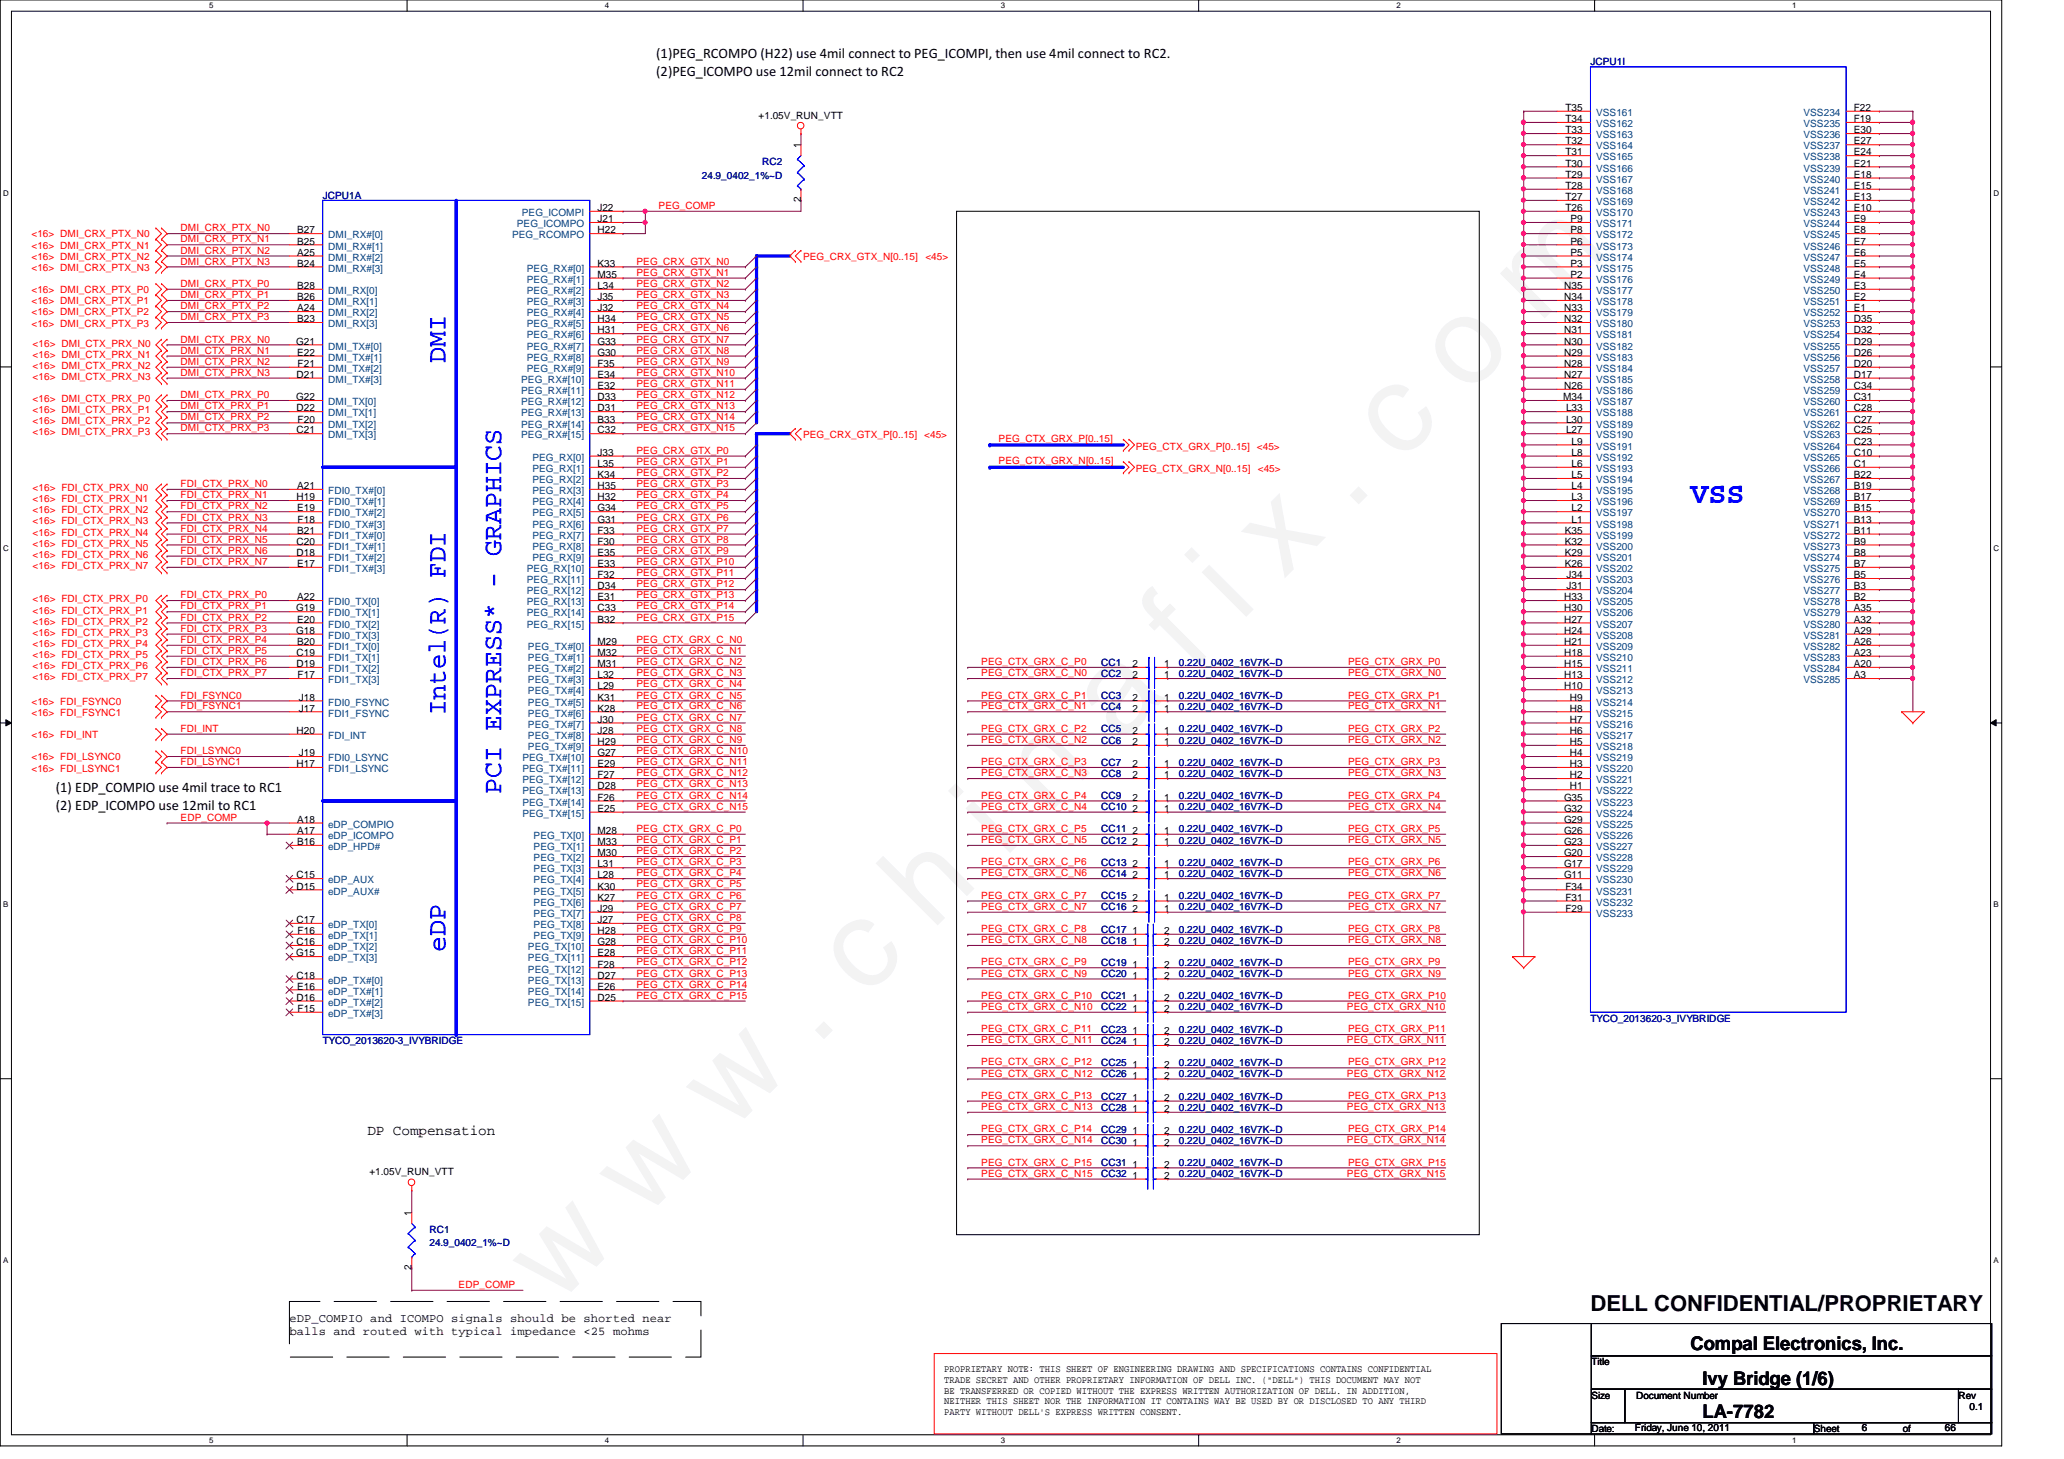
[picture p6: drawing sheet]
<svg xmlns="http://www.w3.org/2000/svg" width="297mm" height="210mm" viewBox="0 0 297 210" stroke-linecap="round" stroke-linejoin="round" font-family="sans-serif">
<defs><g id="words">
<text font-size="17.6" fill="#f0f" x="80.1" y="188" transform="rotate(-45 80.1 188)">w w w . c h i n a f i x . c o m</text>
<text font-size="4.3" fill="#00f" x="243.3" y="72.4">VSS</text>
<g font-size="3.8" fill="#00f">
<text x="64.1" y="52.2" transform="rotate(-90 64.1 52.2)">DMI</text>
<text x="64.1" y="102.9" transform="rotate(-90 64.1 102.9)">Intel(R) FDI</text>
<text x="72.1" y="114.3" transform="rotate(-90 72.1 114.3)">PCI EXPRESS* - GRAPHICS</text>
<text x="64.1" y="137" transform="rotate(-90 64.1 137)">eDP</text>
</g>
<text font-size="3.2" x="228.9" y="188.6">DELL CONFIDENTIAL/PROPRIETARY</text>
<g font-size="2.7">
<text x="243.3" y="194.3">Compal Electronics, Inc.</text>
<text x="245" y="199.2">Ivy Bridge (1/6)</text>
<text x="245" y="204">LA-7782</text>
</g>
<g font-size="2.1">
<text x="94.4" y="8.4">(1)PEG_RCOMPO (H22) use 4mil connect to PEG_ICOMPI, then use 4mil connect to RC2.</text>
<text x="94.4" y="10.9">(2)PEG_ICOMPO use 12mil connect to RC2</text>
<text x="8" y="114">(1) EDP_COMPIO use 4mil trace to RC1</text>
<text x="8" y="116.5">(2) EDP_ICOMPO use 12mil to RC1</text>
<text x="52.9" y="163.2">DP Compensation</text>
</g>
<g font-size="1.7">
<text x="41.7" y="190.2">eDP_COMPIO and ICOMPO signals should be shorted near</text>
<text x="41.7" y="192.1">balls and routed with typical impedance &lt;25 mohms</text>
</g>
<g font-size="1.4" fill="#000080">
<text x="228.9" y="9.4">JCPU1I</text>
<text x="109.7" y="23.7">RC2</text>
<text x="46.4" y="28.6">JCPU1A</text>
<text x="101" y="25.7">24.9_0402_1%~D</text>
<text x="158.5" y="95.8">CC1</text>
<text x="169.7" y="95.8">0.22U_0402_16V7K~D</text>
<text x="158.5" y="100.6">CC3</text>
<text x="158.5" y="97.4">CC2</text>
<text x="169.7" y="100.6">0.22U_0402_16V7K~D</text>
<text x="169.7" y="97.4">0.22U_0402_16V7K~D</text>
<text x="158.5" y="105.4">CC5</text>
<text x="158.5" y="107">CC6</text>
<text x="158.5" y="102.2">CC4</text>
<text x="169.7" y="105.4">0.22U_0402_16V7K~D</text>
<text x="169.7" y="107">0.22U_0402_16V7K~D</text>
<text x="169.7" y="102.2">0.22U_0402_16V7K~D</text>
<text x="158.5" y="110.2">CC7</text>
<text x="158.5" y="111.8">CC8</text>
<text x="169.7" y="110.2">0.22U_0402_16V7K~D</text>
<text x="169.7" y="111.8">0.22U_0402_16V7K~D</text>
<text x="158.5" y="119.8">CC11</text>
<text x="158.5" y="116.6">CC10</text>
<text x="158.5" y="115">CC9</text>
<text x="169.7" y="115">0.22U_0402_16V7K~D</text>
<text x="169.7" y="119.8">0.22U_0402_16V7K~D</text>
<text x="169.7" y="116.6">0.22U_0402_16V7K~D</text>
<text x="158.5" y="121.4">CC12</text>
<text x="158.5" y="124.6">CC13</text>
<text x="169.7" y="121.4">0.22U_0402_16V7K~D</text>
<text x="169.7" y="124.6">0.22U_0402_16V7K~D</text>
<text x="158.5" y="129.4">CC15</text>
<text x="158.5" y="126.2">CC14</text>
<text x="158.5" y="131">CC16</text>
<text x="169.7" y="129.4">0.22U_0402_16V7K~D</text>
<text x="169.7" y="126.2">0.22U_0402_16V7K~D</text>
<text x="169.7" y="131">0.22U_0402_16V7K~D</text>
<text x="158.5" y="134.2">CC17</text>
<text x="158.5" y="135.8">CC18</text>
<text x="169.7" y="134.2">0.22U_0402_16V7K~D</text>
<text x="169.7" y="135.8">0.22U_0402_16V7K~D</text>
<text x="158.5" y="139">CC19</text>
<text x="158.5" y="143.8">CC21</text>
<text x="158.5" y="140.6">CC20</text>
<text x="169.7" y="139">0.22U_0402_16V7K~D</text>
<text x="169.7" y="143.8">0.22U_0402_16V7K~D</text>
<text x="169.7" y="140.6">0.22U_0402_16V7K~D</text>
<text x="158.5" y="145.4">CC22</text>
<text x="158.5" y="148.6">CC23</text>
<text x="169.7" y="145.4">0.22U_0402_16V7K~D</text>
<text x="169.7" y="148.6">0.22U_0402_16V7K~D</text>
<text x="228.9" y="147">TYCO_2013620-3_IVYBRIDGE</text>
<text x="46.4" y="150.2">TYCO_2013620-3_IVYBRIDGE</text>
<text x="158.5" y="150.2">CC24</text>
<text x="158.5" y="153.4">CC25</text>
<text x="158.5" y="155">CC26</text>
<text x="169.7" y="150.2">0.22U_0402_16V7K~D</text>
<text x="169.7" y="153.4">0.22U_0402_16V7K~D</text>
<text x="169.7" y="155">0.22U_0402_16V7K~D</text>
<text x="158.5" y="159.8">CC28</text>
<text x="158.5" y="158.2">CC27</text>
<text x="169.7" y="159.8">0.22U_0402_16V7K~D</text>
<text x="169.7" y="158.2">0.22U_0402_16V7K~D</text>
<text x="158.5" y="163">CC29</text>
<text x="158.5" y="167.8">CC31</text>
<text x="158.5" y="164.6">CC30</text>
<text x="169.7" y="163">0.22U_0402_16V7K~D</text>
<text x="169.7" y="167.8">0.22U_0402_16V7K~D</text>
<text x="169.7" y="164.6">0.22U_0402_16V7K~D</text>
<text x="158.5" y="169.4">CC32</text>
<text x="169.7" y="169.4">0.22U_0402_16V7K~D</text>
<text x="61.8" y="177.4">RC1</text>
<text x="61.8" y="179.3">24.9_0402_1%~D</text>
</g>
<g font-size="1.4">
<text x="109.2" y="17.1">+1.05V_RUN_VTT</text>
<text x="225.3" y="16">T35</text>
<text x="225.3" y="17.6">T34</text>
<text x="266.8" y="16">F22</text>
<text x="266.8" y="17.6">F19</text>
<text x="115.2" y="21.3" transform="rotate(-90 115.2 21.3)">1</text>
<text x="225.3" y="19.2">T33</text>
<text x="225.3" y="20.8">T32</text>
<text x="225.3" y="22.4">T31</text>
<text x="225.3" y="24">T30</text>
<text x="266.8" y="19.2">E30</text>
<text x="266.8" y="20.8">E27</text>
<text x="266.8" y="22.4">E24</text>
<text x="266.8" y="24">E21</text>
<text x="115.2" y="29.1" transform="rotate(-90 115.2 29.1)">2</text>
<text x="225.3" y="25.6">T29</text>
<text x="225.3" y="27.2">T28</text>
<text x="225.3" y="28.8">T27</text>
<text x="266.8" y="25.6">E18</text>
<text x="266.8" y="27.2">E15</text>
<text x="266.8" y="28.8">E13</text>
<text x="42.8" y="33.6">B27</text>
<text x="42.8" y="35.2">B25</text>
<text x="86" y="30.4">J22</text>
<text x="86" y="32">J21</text>
<text x="86" y="33.6">H22</text>
<text x="225.3" y="30.4">T26</text>
<text x="226" y="32">P9</text>
<text x="226" y="33.6">P8</text>
<text x="226" y="35.2">P6</text>
<text x="266.8" y="30.4">E10</text>
<text x="266.8" y="32">E9</text>
<text x="266.8" y="33.6">E8</text>
<text x="266.8" y="35.2">E7</text>
<text x="42.8" y="36.8">A25</text>
<text x="42.8" y="38.4">B24</text>
<text x="42.8" y="41.6">B28</text>
<text x="86" y="38.4">K33</text>
<text x="86" y="40">M35</text>
<text x="86" y="41.6">L34</text>
<text x="225.1" y="41.6">N35</text>
<text x="226" y="36.8">P5</text>
<text x="226" y="38.4">P3</text>
<text x="226" y="40">P2</text>
<text x="266.8" y="36.8">E6</text>
<text x="266.8" y="38.4">E5</text>
<text x="266.8" y="40">E4</text>
<text x="266.8" y="41.6">E3</text>
<text x="42.8" y="43.2">B26</text>
<text x="42.8" y="44.8">A24</text>
<text x="42.8" y="46.4">B23</text>
<text x="86" y="43.2">J35</text>
<text x="86" y="44.8">J32</text>
<text x="86" y="46.4">H34</text>
<text x="86" y="48">H31</text>
<text x="225.1" y="43.2">N34</text>
<text x="225.1" y="44.8">N33</text>
<text x="225.1" y="46.4">N32</text>
<text x="225.1" y="48">N31</text>
<text x="266.8" y="43.2">E2</text>
<text x="266.8" y="44.8">E1</text>
<text x="266.8" y="46.4">D35</text>
<text x="266.8" y="48">D32</text>
<text x="42.6" y="49.6">G21</text>
<text x="42.8" y="51.2">E22</text>
<text x="42.8" y="52.8">F21</text>
<text x="86" y="49.6">G33</text>
<text x="86" y="51.2">G30</text>
<text x="86" y="52.8">F35</text>
<text x="225.1" y="49.6">N30</text>
<text x="225.1" y="51.2">N29</text>
<text x="225.1" y="52.8">N28</text>
<text x="266.8" y="49.6">D29</text>
<text x="266.8" y="51.2">D26</text>
<text x="266.8" y="52.8">D20</text>
<text x="42.6" y="57.6">G22</text>
<text x="42.7" y="54.4">D21</text>
<text x="42.7" y="59.2">D22</text>
<text x="86" y="54.4">E34</text>
<text x="86" y="56">E32</text>
<text x="86" y="57.6">D33</text>
<text x="86" y="59.2">D31</text>
<text x="225" y="57.6">M34</text>
<text x="225.1" y="54.4">N27</text>
<text x="225.1" y="56">N26</text>
<text x="225.4" y="59.2">L33</text>
<text x="266.8" y="54.4">D17</text>
<text x="266.8" y="56">C34</text>
<text x="266.8" y="57.6">C31</text>
<text x="266.8" y="59.2">C28</text>
<text x="42.7" y="62.4">C21</text>
<text x="42.8" y="60.8">F20</text>
<text x="86" y="60.8">B33</text>
<text x="86" y="62.4">C32</text>
<text x="86" y="65.6">J33</text>
<text x="225.4" y="60.8">L30</text>
<text x="225.4" y="62.4">L27</text>
<text x="226.2" y="64">L9</text>
<text x="226.2" y="65.6">L8</text>
<text x="266.8" y="60.8">C27</text>
<text x="266.8" y="62.4">C25</text>
<text x="266.8" y="64">C23</text>
<text x="266.8" y="65.6">C10</text>
<text x="42.7" y="72">H19</text>
<text x="42.8" y="70.4">A21</text>
<text x="86" y="67.2">L35</text>
<text x="86" y="68.8">K34</text>
<text x="86" y="70.4">H35</text>
<text x="86" y="72">H32</text>
<text x="226.2" y="67.2">L6</text>
<text x="226.2" y="68.8">L5</text>
<text x="226.2" y="70.4">L4</text>
<text x="226.2" y="72">L3</text>
<text x="266.8" y="67.2">C1</text>
<text x="266.8" y="68.8">B22</text>
<text x="266.8" y="70.4">B19</text>
<text x="266.8" y="72">B17</text>
<text x="42.8" y="73.6">E19</text>
<text x="42.8" y="76.8">B21</text>
<text x="42.8" y="75.2">F18</text>
<text x="86" y="73.6">G34</text>
<text x="86" y="75.2">G31</text>
<text x="86" y="76.8">F33</text>
<text x="225.2" y="76.8">K35</text>
<text x="226.2" y="73.6">L2</text>
<text x="226.2" y="75.2">L1</text>
<text x="266.8" y="73.6">B15</text>
<text x="266.8" y="75.2">B13</text>
<text x="266.8" y="76.8">B11</text>
<text x="42.7" y="78.4">C20</text>
<text x="42.7" y="80">D18</text>
<text x="42.8" y="81.6">E17</text>
<text x="86" y="81.6">E33</text>
<text x="86" y="83.2">F32</text>
<text x="86" y="78.4">F30</text>
<text x="86" y="80">E35</text>
<text x="225.2" y="78.4">K32</text>
<text x="225.2" y="80">K29</text>
<text x="225.2" y="81.6">K26</text>
<text x="225.5" y="83.2">J34</text>
<text x="266.8" y="78.4">B9</text>
<text x="266.8" y="80">B8</text>
<text x="266.8" y="81.6">B7</text>
<text x="266.8" y="83.2">B5</text>
<text x="42.6" y="88">G19</text>
<text x="42.8" y="86.4">A22</text>
<text x="42.8" y="89.6">E20</text>
<text x="86" y="84.8">D34</text>
<text x="86" y="86.4">E31</text>
<text x="86" y="88">C33</text>
<text x="86" y="89.6">B32</text>
<text x="225.1" y="86.4">H33</text>
<text x="225.1" y="88">H30</text>
<text x="225.1" y="89.6">H27</text>
<text x="225.5" y="84.8">J31</text>
<text x="266.8" y="84.8">B3</text>
<text x="266.8" y="86.4">B2</text>
<text x="266.8" y="88">A35</text>
<text x="266.8" y="89.6">A32</text>
<text x="42.6" y="91.2">G18</text>
<text x="42.7" y="94.4">C19</text>
<text x="42.7" y="96">D19</text>
<text x="42.8" y="92.8">B20</text>
<text x="86" y="92.8">M29</text>
<text x="86" y="94.4">M32</text>
<text x="86" y="96">M31</text>
<text x="163" y="96">2</text>
<text x="167.6" y="96">1</text>
<text x="225.1" y="91.2">H24</text>
<text x="225.1" y="92.8">H21</text>
<text x="225.1" y="94.4">H18</text>
<text x="225.1" y="96">H15</text>
<text x="266.8" y="91.2">A29</text>
<text x="266.8" y="92.8">A26</text>
<text x="266.8" y="94.4">A23</text>
<text x="266.8" y="96">A20</text>
<text x="42.8" y="97.6">F17</text>
<text x="43" y="100.8">J18</text>
<text x="86" y="97.6">L32</text>
<text x="86" y="99.2">L29</text>
<text x="86" y="100.8">K31</text>
<text x="163" y="100.8">2</text>
<text x="163" y="97.6">2</text>
<text x="167.6" y="100.8">1</text>
<text x="167.6" y="97.6">1</text>
<text x="225.1" y="97.6">H13</text>
<text x="225.1" y="99.2">H10</text>
<text x="225.9" y="100.8">H9</text>
<text x="266.8" y="97.6">A3</text>
<text x="42.7" y="105.6">H20</text>
<text x="43" y="102.4">J17</text>
<text x="86" y="102.4">K28</text>
<text x="86" y="104">J30</text>
<text x="86" y="105.6">J28</text>
<text x="86" y="107.2">H29</text>
<text x="163" y="105.6">2</text>
<text x="163" y="107.2">2</text>
<text x="163" y="102.4">2</text>
<text x="167.6" y="105.6">1</text>
<text x="167.6" y="107.2">1</text>
<text x="167.6" y="102.4">1</text>
<text x="225.9" y="102.4">H8</text>
<text x="225.9" y="104">H7</text>
<text x="225.9" y="105.6">H6</text>
<text x="225.9" y="107.2">H5</text>
<text x="42.7" y="110.4">H17</text>
<text x="43" y="108.8">J19</text>
<text x="86" y="108.8">G27</text>
<text x="86" y="110.4">E29</text>
<text x="86" y="112">F27</text>
<text x="86" y="113.6">D28</text>
<text x="163" y="110.4">2</text>
<text x="163" y="112">2</text>
<text x="167.6" y="110.4">1</text>
<text x="167.6" y="112">1</text>
<text x="225.9" y="108.8">H4</text>
<text x="225.9" y="110.4">H3</text>
<text x="225.9" y="112">H2</text>
<text x="225.9" y="113.6">H1</text>
<text x="42.8" y="118.4">A18</text>
<text x="42.8" y="120">A17</text>
<text x="86" y="115.2">F26</text>
<text x="86" y="116.8">E25</text>
<text x="86" y="120">M28</text>
<text x="163" y="120">2</text>
<text x="163" y="116.8">2</text>
<text x="163" y="115.2">2</text>
<text x="167.6" y="120">1</text>
<text x="167.6" y="116.8">1</text>
<text x="167.6" y="115.2">1</text>
<text x="225.1" y="115.2">G35</text>
<text x="225.1" y="116.8">G32</text>
<text x="225.1" y="118.4">G29</text>
<text x="225.1" y="120">G26</text>
<text x="42.8" y="121.6">B16</text>
<text x="86" y="121.6">M33</text>
<text x="86" y="123.2">M30</text>
<text x="86" y="124.8">L31</text>
<text x="163" y="121.6">2</text>
<text x="163" y="124.8">2</text>
<text x="167.6" y="121.6">1</text>
<text x="167.6" y="124.8">1</text>
<text x="225.1" y="121.6">G23</text>
<text x="225.1" y="123.2">G20</text>
<text x="225.1" y="124.8">G17</text>
<text x="42.7" y="126.4">C15</text>
<text x="42.7" y="128">D15</text>
<text x="86" y="126.4">L28</text>
<text x="86" y="128">K30</text>
<text x="86" y="129.6">K27</text>
<text x="86" y="131.2">J29</text>
<text x="163" y="129.6">2</text>
<text x="163" y="126.4">2</text>
<text x="163" y="131.2">2</text>
<text x="167.6" y="129.6">1</text>
<text x="167.6" y="126.4">1</text>
<text x="167.6" y="131.2">1</text>
<text x="225.1" y="126.4">G11</text>
<text x="225.3" y="128">F34</text>
<text x="225.3" y="129.6">F31</text>
<text x="225.3" y="131.2">F29</text>
<text x="42.6" y="137.6">G15</text>
<text x="42.7" y="132.8">C17</text>
<text x="42.7" y="136">C16</text>
<text x="42.8" y="134.4">F16</text>
<text x="86" y="132.8">J27</text>
<text x="86" y="134.4">H28</text>
<text x="86" y="136">G28</text>
<text x="86" y="137.6">E28</text>
<text x="163" y="134.4">1</text>
<text x="163" y="136">1</text>
<text x="167.6" y="134.4">2</text>
<text x="167.6" y="136">2</text>
<text x="42.7" y="140.8">C18</text>
<text x="42.7" y="144">D16</text>
<text x="42.8" y="142.4">E16</text>
<text x="86" y="139.2">F28</text>
<text x="86" y="140.8">D27</text>
<text x="86" y="142.4">E26</text>
<text x="86" y="144">D25</text>
<text x="163" y="139.2">1</text>
<text x="163" y="144">1</text>
<text x="163" y="140.8">1</text>
<text x="167.6" y="139.2">2</text>
<text x="167.6" y="144">2</text>
<text x="167.6" y="140.8">2</text>
<text x="42.8" y="145.6">F15</text>
<text x="163" y="145.6">1</text>
<text x="163" y="148.8">1</text>
<text x="167.6" y="145.6">2</text>
<text x="167.6" y="148.8">2</text>
<text x="163" y="150.4">1</text>
<text x="163" y="153.6">1</text>
<text x="163" y="155.2">1</text>
<text x="167.6" y="150.4">2</text>
<text x="167.6" y="153.6">2</text>
<text x="167.6" y="155.2">2</text>
<text x="163" y="160">1</text>
<text x="163" y="158.4">1</text>
<text x="167.6" y="160">2</text>
<text x="167.6" y="158.4">2</text>
<text x="163" y="163.2">1</text>
<text x="163" y="168">1</text>
<text x="163" y="164.8">1</text>
<text x="167.6" y="163.2">2</text>
<text x="167.6" y="168">2</text>
<text x="167.6" y="164.8">2</text>
<text x="53.2" y="169.1">+1.05V_RUN_VTT</text>
<text x="163" y="169.6">1</text>
<text x="167.6" y="169.6">2</text>
<text x="59.2" y="174.9" transform="rotate(-90 59.2 174.9)">1</text>
<text x="59.2" y="182.8" transform="rotate(-90 59.2 182.8)">2</text>
<text x="135.9" y="197.4">PROPRIETARY NOTE: THIS SHEET OF ENGINEERING DRAWING AND SPECIFICATIONS CONTAINS CONFIDENTIAL</text>
<text x="229" y="196.4">Title</text>
<text x="135.9" y="198.9">TRADE SECRET AND OTHER PROPRIETARY INFORMATION OF DELL INC. (&quot;DELL&quot;) THIS DOCUMENT MAY NOT</text>
<text x="135.9" y="200.5">BE TRANSFERRED OR COPIED WITHOUT THE EXPRESS WRITTEN AUTHORIZATION OF DELL. IN ADDITION,</text>
<text x="135.9" y="202.1">NEITHER THIS SHEET NOR THE INFORMATION IT CONTAINS WAY BE USED BY OR DISCLOSED TO ANY THIRD</text>
<text x="135.9" y="203.6">PARTY WITHOUT DELL'S EXPRESS WRITTEN CONSENT.</text>
<text x="229" y="201.2">Size</text>
<text x="235.5" y="201.2">Document Number</text>
<text x="281.9" y="201.2">Rev</text>
<text x="283.5" y="202.8">0.1</text>
<text x="229" y="206">Date:</text>
<text x="235.3" y="205.9">Friday, June 10, 2011</text>
<text x="261" y="206">Sheet</text>
<text x="267.9" y="205.9">6</text>
<text x="273.9" y="206">of</text>
<text x="279.9" y="205.9">66</text>
</g>
<g font-size="1.4" fill="#004080">
<text x="229.7" y="16.7">VSS161</text>
<text x="259.5" y="16.7">VSS234</text>
<text x="229.7" y="18.3">VSS162</text>
<text x="229.7" y="19.9">VSS163</text>
<text x="229.7" y="21.5">VSS164</text>
<text x="229.7" y="23.1">VSS165</text>
<text x="259.5" y="18.3">VSS235</text>
<text x="259.5" y="19.9">VSS236</text>
<text x="259.5" y="21.5">VSS237</text>
<text x="259.5" y="23.1">VSS238</text>
<text x="229.7" y="24.7">VSS166</text>
<text x="229.7" y="26.3">VSS167</text>
<text x="229.7" y="27.9">VSS168</text>
<text x="229.7" y="29.5">VSS169</text>
<text x="259.5" y="24.7">VSS239</text>
<text x="259.5" y="26.3">VSS240</text>
<text x="259.5" y="27.9">VSS241</text>
<text x="259.5" y="29.5">VSS242</text>
<text x="47.2" y="34.3">DMI_RX#[0]</text>
<text x="47.2" y="35.9">DMI_RX#[1]</text>
<text x="73.7" y="34.3">PEG_RCOMPO</text>
<text x="74.4" y="32.7">PEG_ICOMPO</text>
<text x="75.1" y="31.1">PEG_ICOMPI</text>
<text x="229.7" y="31.1">VSS170</text>
<text x="229.7" y="32.7">VSS171</text>
<text x="229.7" y="34.3">VSS172</text>
<text x="229.7" y="35.9">VSS173</text>
<text x="259.5" y="31.1">VSS243</text>
<text x="259.5" y="32.7">VSS244</text>
<text x="259.5" y="34.3">VSS245</text>
<text x="259.5" y="35.9">VSS246</text>
<text x="47.2" y="37.5">DMI_RX#[2]</text>
<text x="47.2" y="39.1">DMI_RX#[3]</text>
<text x="75.8" y="39.1">PEG_RX#[0]</text>
<text x="75.8" y="40.7">PEG_RX#[1]</text>
<text x="229.7" y="37.5">VSS174</text>
<text x="229.7" y="39.1">VSS175</text>
<text x="229.7" y="40.7">VSS176</text>
<text x="259.5" y="37.5">VSS247</text>
<text x="259.5" y="39.1">VSS248</text>
<text x="259.5" y="40.7">VSS249</text>
<text x="47.2" y="42.3">DMI_RX[0]</text>
<text x="47.2" y="43.9">DMI_RX[1]</text>
<text x="47.2" y="45.5">DMI_RX[2]</text>
<text x="47.2" y="47.1">DMI_RX[3]</text>
<text x="75.8" y="42.3">PEG_RX#[2]</text>
<text x="75.8" y="43.9">PEG_RX#[3]</text>
<text x="75.8" y="45.5">PEG_RX#[4]</text>
<text x="75.8" y="47.1">PEG_RX#[5]</text>
<text x="229.7" y="42.3">VSS177</text>
<text x="229.7" y="43.9">VSS178</text>
<text x="229.7" y="45.5">VSS179</text>
<text x="229.7" y="47.1">VSS180</text>
<text x="259.5" y="42.3">VSS250</text>
<text x="259.5" y="43.9">VSS251</text>
<text x="259.5" y="45.5">VSS252</text>
<text x="259.5" y="47.1">VSS253</text>
<text x="47.2" y="50.3">DMI_TX#[0]</text>
<text x="47.2" y="51.9">DMI_TX#[1]</text>
<text x="47.2" y="53.5">DMI_TX#[2]</text>
<text x="75.8" y="48.7">PEG_RX#[6]</text>
<text x="75.8" y="50.3">PEG_RX#[7]</text>
<text x="75.8" y="51.9">PEG_RX#[8]</text>
<text x="75.8" y="53.5">PEG_RX#[9]</text>
<text x="229.7" y="48.7">VSS181</text>
<text x="229.7" y="50.3">VSS182</text>
<text x="229.7" y="51.9">VSS183</text>
<text x="229.7" y="53.5">VSS184</text>
<text x="259.5" y="48.7">VSS254</text>
<text x="259.5" y="50.3">VSS255</text>
<text x="259.5" y="51.9">VSS256</text>
<text x="259.5" y="53.5">VSS257</text>
<text x="47.2" y="55.1">DMI_TX#[3]</text>
<text x="47.2" y="58.3">DMI_TX[0]</text>
<text x="47.2" y="59.9">DMI_TX[1]</text>
<text x="75" y="55.1">PEG_RX#[10]</text>
<text x="75" y="56.7">PEG_RX#[11]</text>
<text x="75" y="58.3">PEG_RX#[12]</text>
<text x="75" y="59.9">PEG_RX#[13]</text>
<text x="229.7" y="55.1">VSS185</text>
<text x="229.7" y="56.7">VSS186</text>
<text x="229.7" y="58.3">VSS187</text>
<text x="229.7" y="59.9">VSS188</text>
<text x="259.5" y="55.1">VSS258</text>
<text x="259.5" y="56.7">VSS259</text>
<text x="259.5" y="58.3">VSS260</text>
<text x="259.5" y="59.9">VSS261</text>
<text x="47.2" y="63.1">DMI_TX[3]</text>
<text x="47.2" y="61.5">DMI_TX[2]</text>
<text x="75" y="61.5">PEG_RX#[14]</text>
<text x="75" y="63.1">PEG_RX#[15]</text>
<text x="229.7" y="61.5">VSS189</text>
<text x="229.7" y="63.1">VSS190</text>
<text x="229.7" y="64.7">VSS191</text>
<text x="259.5" y="61.5">VSS262</text>
<text x="259.5" y="63.1">VSS263</text>
<text x="259.5" y="64.7">VSS264</text>
<text x="47.2" y="71.1">FDI0_TX#[0]</text>
<text x="76.6" y="66.3">PEG_RX[0]</text>
<text x="76.6" y="67.9">PEG_RX[1]</text>
<text x="76.6" y="69.5">PEG_RX[2]</text>
<text x="76.6" y="71.1">PEG_RX[3]</text>
<text x="229.7" y="66.3">VSS192</text>
<text x="229.7" y="67.9">VSS193</text>
<text x="229.7" y="69.5">VSS194</text>
<text x="229.7" y="71.1">VSS195</text>
<text x="259.5" y="66.3">VSS265</text>
<text x="259.5" y="67.9">VSS266</text>
<text x="259.5" y="69.5">VSS267</text>
<text x="259.5" y="71.1">VSS268</text>
<text x="47.2" y="72.7">FDI0_TX#[1]</text>
<text x="47.2" y="74.3">FDI0_TX#[2]</text>
<text x="47.2" y="75.9">FDI0_TX#[3]</text>
<text x="47.2" y="77.5">FDI1_TX#[0]</text>
<text x="76.6" y="72.7">PEG_RX[4]</text>
<text x="76.6" y="74.3">PEG_RX[5]</text>
<text x="76.6" y="75.9">PEG_RX[6]</text>
<text x="76.6" y="77.5">PEG_RX[7]</text>
<text x="229.7" y="72.7">VSS196</text>
<text x="229.7" y="74.3">VSS197</text>
<text x="229.7" y="75.9">VSS198</text>
<text x="229.7" y="77.5">VSS199</text>
<text x="259.5" y="72.7">VSS269</text>
<text x="259.5" y="74.3">VSS270</text>
<text x="259.5" y="75.9">VSS271</text>
<text x="259.5" y="77.5">VSS272</text>
<text x="47.2" y="79.1">FDI1_TX#[1]</text>
<text x="47.2" y="80.7">FDI1_TX#[2]</text>
<text x="47.2" y="82.3">FDI1_TX#[3]</text>
<text x="75.8" y="82.3">PEG_RX[10]</text>
<text x="75.8" y="83.9">PEG_RX[11]</text>
<text x="76.6" y="79.1">PEG_RX[8]</text>
<text x="76.6" y="80.7">PEG_RX[9]</text>
<text x="229.7" y="79.1">VSS200</text>
<text x="229.7" y="80.7">VSS201</text>
<text x="229.7" y="82.3">VSS202</text>
<text x="229.7" y="83.9">VSS203</text>
<text x="259.5" y="79.1">VSS273</text>
<text x="259.5" y="80.7">VSS274</text>
<text x="259.5" y="82.3">VSS275</text>
<text x="259.5" y="83.9">VSS276</text>
<text x="47.2" y="87.1">FDI0_TX[0]</text>
<text x="47.2" y="88.7">FDI0_TX[1]</text>
<text x="75.8" y="85.5">PEG_RX[12]</text>
<text x="75.8" y="87.1">PEG_RX[13]</text>
<text x="75.8" y="88.7">PEG_RX[14]</text>
<text x="229.7" y="85.5">VSS204</text>
<text x="229.7" y="87.1">VSS205</text>
<text x="229.7" y="88.7">VSS206</text>
<text x="259.5" y="85.5">VSS277</text>
<text x="259.5" y="87.1">VSS278</text>
<text x="259.5" y="88.7">VSS279</text>
<text x="47.2" y="90.3">FDI0_TX[2]</text>
<text x="47.2" y="91.9">FDI0_TX[3]</text>
<text x="47.2" y="93.5">FDI1_TX[0]</text>
<text x="47.2" y="95.1">FDI1_TX[1]</text>
<text x="75.8" y="90.3">PEG_RX[15]</text>
<text x="76" y="93.5">PEG_TX#[0]</text>
<text x="76" y="95.1">PEG_TX#[1]</text>
<text x="229.7" y="90.3">VSS207</text>
<text x="229.7" y="91.9">VSS208</text>
<text x="229.7" y="93.5">VSS209</text>
<text x="229.7" y="95.1">VSS210</text>
<text x="259.5" y="90.3">VSS280</text>
<text x="259.5" y="91.9">VSS281</text>
<text x="259.5" y="93.5">VSS282</text>
<text x="259.5" y="95.1">VSS283</text>
<text x="47.2" y="96.7">FDI1_TX[2]</text>
<text x="47.2" y="98.3">FDI1_TX[3]</text>
<text x="47.2" y="101.5">FDI0_FSYNC</text>
<text x="76" y="96.7">PEG_TX#[2]</text>
<text x="76" y="98.3">PEG_TX#[3]</text>
<text x="76" y="99.9">PEG_TX#[4]</text>
<text x="76" y="101.5">PEG_TX#[5]</text>
<text x="229.7" y="96.7">VSS211</text>
<text x="229.7" y="98.3">VSS212</text>
<text x="229.7" y="99.9">VSS213</text>
<text x="229.7" y="101.5">VSS214</text>
<text x="259.5" y="96.7">VSS284</text>
<text x="259.5" y="98.3">VSS285</text>
<text x="47.2" y="103.1">FDI1_FSYNC</text>
<text x="47.2" y="106.3">FDI_INT</text>
<text x="76" y="103.1">PEG_TX#[6]</text>
<text x="76" y="104.7">PEG_TX#[7]</text>
<text x="76" y="106.3">PEG_TX#[8]</text>
<text x="76" y="107.9">PEG_TX#[9]</text>
<text x="229.7" y="103.1">VSS215</text>
<text x="229.7" y="104.7">VSS216</text>
<text x="229.7" y="106.3">VSS217</text>
<text x="229.7" y="107.9">VSS218</text>
<text x="47.2" y="109.5">FDI0_LSYNC</text>
<text x="47.2" y="111.1">FDI1_LSYNC</text>
<text x="75.2" y="109.5">PEG_TX#[10]</text>
<text x="75.2" y="111.1">PEG_TX#[11]</text>
<text x="75.2" y="112.7">PEG_TX#[12]</text>
<text x="229.7" y="109.5">VSS219</text>
<text x="229.7" y="111.1">VSS220</text>
<text x="229.7" y="112.7">VSS221</text>
<text x="47.2" y="119.1">eDP_COMPIO</text>
<text x="75.2" y="114.3">PEG_TX#[13]</text>
<text x="75.2" y="115.9">PEG_TX#[14]</text>
<text x="75.2" y="117.5">PEG_TX#[15]</text>
<text x="229.7" y="114.3">VSS222</text>
<text x="229.7" y="115.9">VSS223</text>
<text x="229.7" y="117.5">VSS224</text>
<text x="229.7" y="119.1">VSS225</text>
<text x="47.2" y="122.3">eDP_HPD#</text>
<text x="47.2" y="120.7">eDP_ICOMPO</text>
<text x="76.8" y="120.7">PEG_TX[0]</text>
<text x="76.8" y="122.3">PEG_TX[1]</text>
<text x="76.8" y="123.9">PEG_TX[2]</text>
<text x="76.8" y="125.5">PEG_TX[3]</text>
<text x="229.7" y="120.7">VSS226</text>
<text x="229.7" y="122.3">VSS227</text>
<text x="229.7" y="123.9">VSS228</text>
<text x="229.7" y="125.5">VSS229</text>
<text x="47.2" y="127.1">eDP_AUX</text>
<text x="47.2" y="128.7">eDP_AUX#</text>
<text x="76.8" y="127.1">PEG_TX[4]</text>
<text x="76.8" y="128.7">PEG_TX[5]</text>
<text x="76.8" y="130.3">PEG_TX[6]</text>
<text x="76.8" y="131.9">PEG_TX[7]</text>
<text x="229.7" y="127.1">VSS230</text>
<text x="229.7" y="128.7">VSS231</text>
<text x="229.7" y="130.3">VSS232</text>
<text x="229.7" y="131.9">VSS233</text>
<text x="47.2" y="133.5">eDP_TX[0]</text>
<text x="47.2" y="135.1">eDP_TX[1]</text>
<text x="47.2" y="136.7">eDP_TX[2]</text>
<text x="76" y="136.7">PEG_TX[10]</text>
<text x="76.8" y="133.5">PEG_TX[8]</text>
<text x="76.8" y="135.1">PEG_TX[9]</text>
<text x="47.2" y="138.3">eDP_TX[3]</text>
<text x="47.2" y="141.5">eDP_TX#[0]</text>
<text x="47.2" y="143.1">eDP_TX#[1]</text>
<text x="76" y="138.3">PEG_TX[11]</text>
<text x="76" y="139.9">PEG_TX[12]</text>
<text x="76" y="141.5">PEG_TX[13]</text>
<text x="76" y="143.1">PEG_TX[14]</text>
<text x="47.2" y="144.7">eDP_TX#[2]</text>
<text x="47.2" y="146.3">eDP_TX#[3]</text>
<text x="76" y="144.7">PEG_TX[15]</text>
</g>
<g font-size="1.4" fill="#f00">
<text x="4.5" y="35.8">&lt;16&gt; DMI_CRX_PTX_N1</text>
<text x="4.5" y="34.2">&lt;16&gt; DMI_CRX_PTX_N0</text>
<text x="26" y="33.3">DMI_CRX_PTX_N0</text>
<text x="26" y="34.9">DMI_CRX_PTX_N1</text>
<text x="94.8" y="30.1">PEG_COMP</text>
<text x="4.5" y="39">&lt;16&gt; DMI_CRX_PTX_N3</text>
<text x="4.5" y="37.4">&lt;16&gt; DMI_CRX_PTX_N2</text>
<text x="26" y="36.5">DMI_CRX_PTX_N2</text>
<text x="26" y="41.3">DMI_CRX_PTX_P0</text>
<text x="26" y="38.1">DMI_CRX_PTX_N3</text>
<text x="91.6" y="38.1">PEG_CRX_GTX_N0</text>
<text x="91.6" y="41.3">PEG_CRX_GTX_N2</text>
<text x="91.6" y="39.7">PEG_CRX_GTX_N1</text>
<text x="115.6" y="37.4">PEG_CRX_GTX_N[0..15]</text>
<text x="133.2" y="37.4">&lt;45&gt;</text>
<text x="4.5" y="42.2">&lt;16&gt; DMI_CRX_PTX_P0</text>
<text x="4.5" y="43.8">&lt;16&gt; DMI_CRX_PTX_P1</text>
<text x="4.5" y="47">&lt;16&gt; DMI_CRX_PTX_P3</text>
<text x="4.5" y="45.4">&lt;16&gt; DMI_CRX_PTX_P2</text>
<text x="26" y="42.9">DMI_CRX_PTX_P1</text>
<text x="26" y="44.5">DMI_CRX_PTX_P2</text>
<text x="26" y="46.1">DMI_CRX_PTX_P3</text>
<text x="91.6" y="46.1">PEG_CRX_GTX_N5</text>
<text x="91.6" y="44.5">PEG_CRX_GTX_N4</text>
<text x="91.6" y="47.7">PEG_CRX_GTX_N6</text>
<text x="91.6" y="42.9">PEG_CRX_GTX_N3</text>
<text x="4.7" y="49.9">&lt;16&gt; DMI_CTX_PRX_N0</text>
<text x="4.7" y="51.4">&lt;16&gt; DMI_CTX_PRX_N1</text>
<text x="4.7" y="53">&lt;16&gt; DMI_CTX_PRX_N2</text>
<text x="26" y="49.3">DMI_CTX_PRX_N0</text>
<text x="26" y="50.9">DMI_CTX_PRX_N1</text>
<text x="26" y="52.5">DMI_CTX_PRX_N2</text>
<text x="91.6" y="50.9">PEG_CRX_GTX_N8</text>
<text x="91.6" y="49.3">PEG_CRX_GTX_N7</text>
<text x="91.6" y="52.5">PEG_CRX_GTX_N9</text>
<text x="4.7" y="54.7">&lt;16&gt; DMI_CTX_PRX_N3</text>
<text x="4.7" y="57.9">&lt;16&gt; DMI_CTX_PRX_P0</text>
<text x="4.7" y="59.4">&lt;16&gt; DMI_CTX_PRX_P1</text>
<text x="26" y="58.9">DMI_CTX_PRX_P1</text>
<text x="26" y="54.1">DMI_CTX_PRX_N3</text>
<text x="26" y="57.3">DMI_CTX_PRX_P0</text>
<text x="91.6" y="55.7">PEG_CRX_GTX_N11</text>
<text x="91.6" y="58.9">PEG_CRX_GTX_N13</text>
<text x="91.6" y="54.1">PEG_CRX_GTX_N10</text>
<text x="91.6" y="57.3">PEG_CRX_GTX_N12</text>
<text x="4.7" y="61">&lt;16&gt; DMI_CTX_PRX_P2</text>
<text x="4.7" y="62.7">&lt;16&gt; DMI_CTX_PRX_P3</text>
<text x="26" y="60.5">DMI_CTX_PRX_P2</text>
<text x="26" y="62.1">DMI_CTX_PRX_P3</text>
<text x="91.6" y="65.3">PEG_CRX_GTX_P0</text>
<text x="91.6" y="62.1">PEG_CRX_GTX_N15</text>
<text x="91.6" y="60.5">PEG_CRX_GTX_N14</text>
<text x="115.6" y="63">PEG_CRX_GTX_P[0..15] &lt;45&gt;</text>
<text x="143.7" y="63.5">PEG_CTX_GRX_P[0..15]</text>
<text x="163.4" y="64.7">PEG_CTX_GRX_P[0..15] &lt;45&gt;</text>
<text x="4.7" y="70.7">&lt;16&gt; FDI_CTX_PRX_N0</text>
<text x="26" y="71.7">FDI_CTX_PRX_N1</text>
<text x="26" y="70.1">FDI_CTX_PRX_N0</text>
<text x="91.6" y="66.9">PEG_CRX_GTX_P1</text>
<text x="91.6" y="70.1">PEG_CRX_GTX_P3</text>
<text x="91.6" y="68.5">PEG_CRX_GTX_P2</text>
<text x="91.6" y="71.7">PEG_CRX_GTX_P4</text>
<text x="143.7" y="66.8">PEG_CTX_GRX_N[0..15]</text>
<text x="163.4" y="67.9">PEG_CTX_GRX_N[0..15]</text>
<text x="181" y="67.9">&lt;45&gt;</text>
<text x="4.7" y="72.3">&lt;16&gt; FDI_CTX_PRX_N1</text>
<text x="4.7" y="77">&lt;16&gt; FDI_CTX_PRX_N4</text>
<text x="4.7" y="75.4">&lt;16&gt; FDI_CTX_PRX_N3</text>
<text x="4.7" y="73.9">&lt;16&gt; FDI_CTX_PRX_N2</text>
<text x="26" y="73.3">FDI_CTX_PRX_N2</text>
<text x="26" y="74.9">FDI_CTX_PRX_N3</text>
<text x="26" y="76.5">FDI_CTX_PRX_N4</text>
<text x="91.6" y="74.9">PEG_CRX_GTX_P6</text>
<text x="91.6" y="73.3">PEG_CRX_GTX_P5</text>
<text x="91.6" y="76.5">PEG_CRX_GTX_P7</text>
<text x="4.7" y="81.9">&lt;16&gt; FDI_CTX_PRX_N7</text>
<text x="4.7" y="80.3">&lt;16&gt; FDI_CTX_PRX_N6</text>
<text x="4.7" y="78.7">&lt;16&gt; FDI_CTX_PRX_N5</text>
<text x="26" y="79.7">FDI_CTX_PRX_N6</text>
<text x="26" y="78.1">FDI_CTX_PRX_N5</text>
<text x="26" y="81.3">FDI_CTX_PRX_N7</text>
<text x="91.6" y="82.9">PEG_CRX_GTX_P11</text>
<text x="91.6" y="78.1">PEG_CRX_GTX_P8</text>
<text x="91.6" y="81.3">PEG_CRX_GTX_P10</text>
<text x="91.6" y="79.7">PEG_CRX_GTX_P9</text>
<text x="4.7" y="89.9">&lt;16&gt; FDI_CTX_PRX_P2</text>
<text x="4.7" y="88.3">&lt;16&gt; FDI_CTX_PRX_P1</text>
<text x="4.7" y="86.7">&lt;16&gt; FDI_CTX_PRX_P0</text>
<text x="26" y="86.1">FDI_CTX_PRX_P0</text>
<text x="26" y="87.7">FDI_CTX_PRX_P1</text>
<text x="26" y="89.3">FDI_CTX_PRX_P2</text>
<text x="91.6" y="86.1">PEG_CRX_GTX_P13</text>
<text x="91.6" y="89.3">PEG_CRX_GTX_P15</text>
<text x="91.6" y="84.5">PEG_CRX_GTX_P12</text>
<text x="91.6" y="87.7">PEG_CRX_GTX_P14</text>
<text x="4.7" y="94.7">&lt;16&gt; FDI_CTX_PRX_P5</text>
<text x="4.7" y="93">&lt;16&gt; FDI_CTX_PRX_P4</text>
<text x="4.7" y="91.4">&lt;16&gt; FDI_CTX_PRX_P3</text>
<text x="26" y="90.9">FDI_CTX_PRX_P3</text>
<text x="26" y="94.1">FDI_CTX_PRX_P5</text>
<text x="26" y="92.5">FDI_CTX_PRX_P4</text>
<text x="26" y="95.7">FDI_CTX_PRX_P6</text>
<text x="91.6" y="94.1">PEG_CTX_GRX_C_N1</text>
<text x="91.6" y="92.5">PEG_CTX_GRX_C_N0</text>
<text x="91.6" y="95.7">PEG_CTX_GRX_C_N2</text>
<text x="141.2" y="95.7">PEG_CTX_GRX_C_P0</text>
<text x="194" y="95.7">PEG_CTX_GRX_P0</text>
<text x="4.5" y="101.4">&lt;16&gt; FDI_FSYNC0</text>
<text x="4.7" y="97.9">&lt;16&gt; FDI_CTX_PRX_P7</text>
<text x="4.7" y="96.3">&lt;16&gt; FDI_CTX_PRX_P6</text>
<text x="26" y="97.3">FDI_CTX_PRX_P7</text>
<text x="26" y="100.5">FDI_FSYNC0</text>
<text x="91.6" y="97.3">PEG_CTX_GRX_C_N3</text>
<text x="91.6" y="98.9">PEG_CTX_GRX_C_N4</text>
<text x="91.6" y="100.5">PEG_CTX_GRX_C_N5</text>
<text x="141.2" y="100.5">PEG_CTX_GRX_C_P1</text>
<text x="141.2" y="97.3">PEG_CTX_GRX_C_N0</text>
<text x="194" y="97.3">PEG_CTX_GRX_N0</text>
<text x="194" y="100.5">PEG_CTX_GRX_P1</text>
<text x="4.5" y="103">&lt;16&gt; FDI_FSYNC1</text>
<text x="4.5" y="106.2">&lt;16&gt; FDI_INT</text>
<text x="26" y="102.1">FDI_FSYNC1</text>
<text x="26" y="105.3">FDI_INT</text>
<text x="91.6" y="102.1">PEG_CTX_GRX_C_N6</text>
<text x="91.6" y="105.3">PEG_CTX_GRX_C_N8</text>
<text x="91.6" y="103.7">PEG_CTX_GRX_C_N7</text>
<text x="91.6" y="106.9">PEG_CTX_GRX_C_N9</text>
<text x="141.2" y="105.3">PEG_CTX_GRX_C_P2</text>
<text x="141.2" y="102.1">PEG_CTX_GRX_C_N1</text>
<text x="141.2" y="106.9">PEG_CTX_GRX_C_N2</text>
<text x="194" y="102.1">PEG_CTX_GRX_N1</text>
<text x="194" y="106.9">PEG_CTX_GRX_N2</text>
<text x="194" y="105.3">PEG_CTX_GRX_P2</text>
<text x="4.5" y="109.4">&lt;16&gt; FDI_LSYNC0</text>
<text x="4.5" y="111">&lt;16&gt; FDI_LSYNC1</text>
<text x="26" y="108.5">FDI_LSYNC0</text>
<text x="26" y="110.1">FDI_LSYNC1</text>
<text x="91.6" y="110.1">PEG_CTX_GRX_C_N11</text>
<text x="91.6" y="111.7">PEG_CTX_GRX_C_N12</text>
<text x="91.6" y="108.5">PEG_CTX_GRX_C_N10</text>
<text x="91.6" y="113.3">PEG_CTX_GRX_C_N13</text>
<text x="141.2" y="110.1">PEG_CTX_GRX_C_P3</text>
<text x="141.2" y="111.7">PEG_CTX_GRX_C_N3</text>
<text x="194" y="110.1">PEG_CTX_GRX_P3</text>
<text x="194" y="111.7">PEG_CTX_GRX_N3</text>
<text x="26" y="118.1">EDP_COMP</text>
<text x="91.6" y="119.7">PEG_CTX_GRX_C_P0</text>
<text x="91.6" y="116.5">PEG_CTX_GRX_C_N15</text>
<text x="91.6" y="114.9">PEG_CTX_GRX_C_N14</text>
<text x="141.2" y="119.7">PEG_CTX_GRX_C_P5</text>
<text x="141.2" y="114.9">PEG_CTX_GRX_C_P4</text>
<text x="141.2" y="116.5">PEG_CTX_GRX_C_N4</text>
<text x="194" y="114.9">PEG_CTX_GRX_P4</text>
<text x="194" y="116.5">PEG_CTX_GRX_N4</text>
<text x="194" y="119.7">PEG_CTX_GRX_P5</text>
<text x="91.6" y="124.5">PEG_CTX_GRX_C_P3</text>
<text x="91.6" y="121.3">PEG_CTX_GRX_C_P1</text>
<text x="91.6" y="122.9">PEG_CTX_GRX_C_P2</text>
<text x="141.2" y="124.5">PEG_CTX_GRX_C_P6</text>
<text x="141.2" y="121.3">PEG_CTX_GRX_C_N5</text>
<text x="194" y="124.5">PEG_CTX_GRX_P6</text>
<text x="194" y="121.3">PEG_CTX_GRX_N5</text>
<text x="91.6" y="130.9">PEG_CTX_GRX_C_P7</text>
<text x="91.6" y="127.7">PEG_CTX_GRX_C_P5</text>
<text x="91.6" y="129.3">PEG_CTX_GRX_C_P6</text>
<text x="91.6" y="126.1">PEG_CTX_GRX_C_P4</text>
<text x="141.2" y="126.1">PEG_CTX_GRX_C_N6</text>
<text x="141.2" y="129.3">PEG_CTX_GRX_C_P7</text>
<text x="141.2" y="130.9">PEG_CTX_GRX_C_N7</text>
<text x="194" y="129.3">PEG_CTX_GRX_P7</text>
<text x="194" y="130.9">PEG_CTX_GRX_N7</text>
<text x="194" y="126.1">PEG_CTX_GRX_N6</text>
<text x="91.6" y="135.7">PEG_CTX_GRX_C_P10</text>
<text x="91.6" y="132.5">PEG_CTX_GRX_C_P8</text>
<text x="91.6" y="137.3">PEG_CTX_GRX_C_P11</text>
<text x="91.6" y="134.1">PEG_CTX_GRX_C_P9</text>
<text x="141.2" y="134.1">PEG_CTX_GRX_C_P8</text>
<text x="141.2" y="135.7">PEG_CTX_GRX_C_N8</text>
<text x="194" y="134.1">PEG_CTX_GRX_P8</text>
<text x="194" y="135.7">PEG_CTX_GRX_N8</text>
<text x="91.6" y="138.9">PEG_CTX_GRX_C_P12</text>
<text x="91.6" y="143.7">PEG_CTX_GRX_C_P15</text>
<text x="91.6" y="140.5">PEG_CTX_GRX_C_P13</text>
<text x="91.6" y="142.1">PEG_CTX_GRX_C_P14</text>
<text x="141.2" y="138.9">PEG_CTX_GRX_C_P9</text>
<text x="141.2" y="143.7">PEG_CTX_GRX_C_P10</text>
<text x="141.2" y="140.5">PEG_CTX_GRX_C_N9</text>
<text x="194" y="138.9">PEG_CTX_GRX_P9</text>
<text x="194" y="143.7">PEG_CTX_GRX_P10</text>
<text x="194" y="140.5">PEG_CTX_GRX_N9</text>
<text x="141.2" y="148.5">PEG_CTX_GRX_C_P11</text>
<text x="141.2" y="145.3">PEG_CTX_GRX_C_N10</text>
<text x="193.8" y="145.3">PEG_CTX_GRX_N10</text>
<text x="194" y="148.5">PEG_CTX_GRX_P11</text>
<text x="141.2" y="150.1">PEG_CTX_GRX_C_N11</text>
<text x="141.2" y="153.3">PEG_CTX_GRX_C_P12</text>
<text x="141.2" y="154.9">PEG_CTX_GRX_C_N12</text>
<text x="193.8" y="154.9">PEG_CTX_GRX_N12</text>
<text x="193.8" y="150.1">PEG_CTX_GRX_N11</text>
<text x="194" y="153.3">PEG_CTX_GRX_P12</text>
<text x="141.2" y="159.7">PEG_CTX_GRX_C_N13</text>
<text x="141.2" y="158.1">PEG_CTX_GRX_C_P13</text>
<text x="193.8" y="159.7">PEG_CTX_GRX_N13</text>
<text x="194" y="158.1">PEG_CTX_GRX_P13</text>
<text x="141.2" y="162.9">PEG_CTX_GRX_C_P14</text>
<text x="141.2" y="164.5">PEG_CTX_GRX_C_N14</text>
<text x="141.2" y="167.7">PEG_CTX_GRX_C_P15</text>
<text x="193.8" y="164.5">PEG_CTX_GRX_N14</text>
<text x="194" y="162.9">PEG_CTX_GRX_P14</text>
<text x="194" y="167.7">PEG_CTX_GRX_P15</text>
<text x="141.2" y="169.3">PEG_CTX_GRX_C_N15</text>
<text x="193.8" y="169.3">PEG_CTX_GRX_N15</text>
<text x="66" y="185.3">EDP_COMP</text>
</g>
<g font-size="1.1">
<text x="30.1" y="1.1">5</text>
<text x="87" y="1.1">4</text>
<text x="144" y="1.1">3</text>
<text x="201" y="1.1">2</text>
<text x="257.9" y="1.1">1</text>
<text x=".5" y="28.2">D</text>
<text x="286.9" y="28.2">D</text>
<text x=".5" y="79.3">C</text>
<text x="286.9" y="79.3">C</text>
<text x=".5" y="130.6">B</text>
<text x="286.9" y="130.6">B</text>
<text x=".5" y="181.7">A</text>
<text x="286.9" y="181.7">A</text>
<text x="30.1" y="207.6">5</text>
<text x="87" y="207.6">4</text>
<text x="144" y="207.6">3</text>
<text x="201" y="207.6">2</text>
<text x="257.9" y="207.6">1</text>
</g>
</g></defs>
<path d="M0 0h288.1v208h-288.1zM1.6 1.6h284.9v204.8h-284.9z" fill="none" stroke="#000" stroke-width=".14"/>
<g fill="#fff">
<path d="M30.1 .2h.6v1.2h-.6z"/>
<path d="M30.1 206.6h.6v1.2h-.6z"/>
</g>
<path d="M58.6 0v1.6M58.6 206.4v1.6" fill="none" stroke="#000" stroke-width=".14"/>
<g fill="#fff">
<path d="M87 .2h.6v1.2h-.6z"/>
<path d="M87 206.6h.6v1.2h-.6z"/>
</g>
<path d="M115.6 0v1.6M115.6 206.4v1.6" fill="none" stroke="#000" stroke-width=".14"/>
<g fill="#fff">
<path d="M144 .2h.6v1.2h-.6z"/>
<path d="M144 206.6h.6v1.2h-.6z"/>
</g>
<path d="M172.5 0v1.6M172.5 206.4v1.6" fill="none" stroke="#000" stroke-width=".14"/>
<g fill="#fff">
<path d="M201 .2h.5v1.2h-.5z"/>
<path d="M201 206.6h.5v1.2h-.5z"/>
</g>
<path d="M229.5 0v1.6M229.5 206.4v1.6" fill="none" stroke="#000" stroke-width=".14"/>
<g fill="#fff">
<path d="M257.9 .2h.6v1.2h-.6z"/>
<path d="M257.9 206.6h.6v1.2h-.6z"/>
<path d="M.5 27.2h.7v1.2h-.7z"/>
<path d="M286.9 27.2h.8v1.2h-.8z"/>
<path d="M.5 78.4h.7v1.1h-.7z"/>
<path d="M286.9 78.4h.8v1.1h-.8z"/>
</g>
<path d="M0 52.8h1.6M286.5 52.8h1.6" fill="none" stroke="#000" stroke-width=".14"/>
<g fill="#fff">
<path d="M.5 129.6h.7v1.2h-.7z"/>
<path d="M286.9 129.6h.7v1.2h-.7z"/>
</g>
<path d="M0 104h1.6M.8 103.5l.8 .5-.8 .4zM286.5 104l.8-.5v.9zM286.5 104h1.6" fill="none" stroke="#000" stroke-width=".14"/>
<path d="M.8 103.5l.8 .5-.8 .4zM286.5 104l.8-.5v.9z" fill="#000"/>
<g fill="#fff">
<path d="M.5 180.8h.7v1.1h-.7z"/>
<path d="M286.9 180.8h.7v1.1h-.7z"/>
</g>
<path d="M0 155.2h1.6M286.5 155.2h1.6" fill="none" stroke="#000" stroke-width=".14"/>
<path d="M219.3 24h.1M219.3 24v1.6" fill="none" stroke="#800040" stroke-width=".14"/>
<circle cx="219.2" cy="24" r=".3" fill="#f0f"/>
<circle cx="219.2" cy="24" r=".3" fill="none" stroke="#f0f" stroke-width=".14"/>
<path d="M219.3 17.6h.1M219.3 17.6v1.6" fill="none" stroke="#800040" stroke-width=".14"/>
<circle cx="219.2" cy="17.6" r=".31" fill="#f0f"/>
<circle cx="219.2" cy="17.6" r=".31" fill="none" stroke="#f0f" stroke-width=".14"/>
<g fill="none" stroke="#800040" stroke-width=".14">
<path d="M24 36.8h.1M24 33.6h.1M24 38.4h.1M24 35.2h.1M24 36.8h17.7M24 33.6h17.7M24 38.4h17.7M24 35.2h17.7M219.3 22.4h.1M219.3 22.4h4.8M24 43.2h.1M24 44.8h.1"/>
<path d="M24 49.6h.1M24 59.2h.1M24 41.6h.1M24 54.4h.1M24 46.4h.1M24 57.6h.1M24 51.2h.1M24 52.8h.1M24 43.2h17.7M24 44.8h17.7M24 49.6h17.7M24 59.2h17.7"/>
<path d="M24 41.6h17.7M24 54.4h17.7M24 46.4h17.7M24 57.6h17.7M24 51.2h17.7M24 52.8h17.7M24 60.8h.1M24 62.4h.1M24 60.8h17.7M24 62.4h17.7"/>
</g>
<circle cx="219.2" cy="22.4" r=".3" fill="#f0f"/>
<circle cx="219.2" cy="22.4" r=".3" fill="none" stroke="#f0f" stroke-width=".14"/>
<path d="M219.3 19.2h.1M219.3 19.2v1.6M219.3 20.8h.1M219.3 20.8h4.8" fill="none" stroke="#800040" stroke-width=".14"/>
<circle cx="219.2" cy="19.2" r=".3" fill="#f0f"/>
<circle cx="219.2" cy="19.2" r=".3" fill="none" stroke="#f0f" stroke-width=".14"/>
<g fill="none" stroke="#800040" stroke-width=".14">
<path d="M219.3 16h.1M219.3 19.2h.1M219.3 17.6h.1M219.3 16v1.6M219.3 16h4.8M219.3 19.2h4.8M219.3 17.6h4.8M219.3 22.4h.1M219.3 24h.1M219.3 22.4v1.6M219.3 24h4.8M275.3 22.4h.1"/>
<path d="M275.3 32h.1M275.3 22.4v1.6M275.3 32v1.6M24 72h.1M24 73.6h.1M24 75.2h.1M24 76.8h.1M24 78.4h.1M24 70.4h.1M24 72h17.7M24 73.6h17.7M24 75.2h17.7"/>
<path d="M24 76.8h17.7M24 78.4h17.7M24 70.4h17.7M275.3 72h.1M275.3 72v1.6M24 80h.1M24 81.6h.1M24 86.4h.1M24 88h.1M24 89.6h.1M24 91.2h.1M24 94.4h.1"/>
<path d="M24 92.8h.1M24 96h.1M24 97.6h.1M24 80h17.7M24 81.6h17.7M24 86.4h17.7M24 88h17.7M24 89.6h17.7M24 91.2h17.7M24 94.4h17.7M24 92.8h17.7M24 96h17.7"/>
<path d="M24 97.6h17.7M24 100.8h.1M24 102.4h.1M24 108.8h.1M24 105.6h.1M24 110.4h.1M24 100.8h17.7M24 102.4h17.7M24 108.8h17.7M24 105.6h17.7M24 110.4h17.7"/>
</g>
<circle cx="275.2" cy="32" r=".3" fill="#f0f"/>
<circle cx="275.2" cy="32" r=".3" fill="none" stroke="#f0f" stroke-width=".14"/>
<path d="M275.3 43.2h.1M275.3 43.2v1.6M275.3 88h.1M275.3 88v1.6" fill="none" stroke="#800040" stroke-width=".14"/>
<circle cx="275.2" cy="88" r=".3" fill="#f0f"/>
<circle cx="275.2" cy="88" r=".3" fill="none" stroke="#f0f" stroke-width=".14"/>
<path d="M270.5 72h.1M270.5 72h4.8" fill="none" stroke="#800040" stroke-width=".14"/>
<circle cx="275.2" cy="72" r=".3" fill="#f0f"/>
<circle cx="275.2" cy="72" r=".3" fill="none" stroke="#f0f" stroke-width=".14"/>
<path d="M270.5 43.2h.1M270.5 43.2h4.8M270.5 84.8h.1M270.5 88h.1M270.5 96h.1M270.5 86.4h.1M270.5 94.4h.1M270.5 84.8h4.8M270.5 88h4.8M270.5 96h4.8M270.5 86.4h4.8M270.5 94.4h4.8" fill="none" stroke="#800040" stroke-width=".14"/>
<circle cx="275.2" cy="43.2" r=".3" fill="#f0f"/>
<circle cx="275.2" cy="43.2" r=".3" fill="none" stroke="#f0f" stroke-width=".14"/>
<g fill="none" stroke="#800040" stroke-width=".14">
<path d="M270.5 36.8h.1M270.5 33.6h.1M270.5 38.4h.1M270.5 32h.1M270.5 35.2h.1M270.5 30.4h.1M270.5 36.8h4.8M270.5 33.6h4.8M270.5 38.4h4.8M270.5 32h4.8M270.5 35.2h4.8M270.5 30.4h4.8"/>
<path d="M270.5 48h.1M270.5 41.6h.1M270.5 44.8h.1M270.5 49.6h.1M270.5 46.4h.1M270.5 40h.1M270.5 52.8h.1M270.5 54.4h.1M270.5 57.6h.1M270.5 51.2h.1M270.5 59.2h.1M270.5 56h.1"/>
<path d="M270.5 48h4.8M270.5 41.6h4.8M270.5 44.8h4.8M270.5 49.6h4.8M270.5 46.4h4.8M270.5 40h4.8M270.5 52.8h4.8M270.5 54.4h4.8M270.5 57.6h4.8M270.5 51.2h4.8M270.5 59.2h4.8M270.5 56h4.8"/>
<path d="M270.5 70.4h.1M270.5 78.4h.1M270.5 76.8h.1M270.5 65.6h.1M270.5 64h.1M270.5 67.2h.1M270.5 68.8h.1M270.5 75.2h.1M270.5 62.4h.1M270.5 60.8h.1M270.5 70.4h4.8M270.5 78.4h4.8"/>
<path d="M270.5 76.8h4.8M270.5 65.6h4.8M270.5 64h4.8M270.5 67.2h4.8M270.5 68.8h4.8M270.5 62.4h4.8M270.5 60.8h4.8M275.3 73.6h.1M275.3 73.6v1.6h-4.8M270.5 92.8h.1M270.5 91.2h.1M270.5 80h.1"/>
<path d="M270.5 97.6h.1M270.5 81.6h.1M270.5 83.2h.1M270.5 92.8h4.8M270.5 91.2h4.8M270.5 80h4.8M270.5 97.6h4.8M270.5 81.6h4.8M270.5 83.2h4.8"/>
</g>
<circle cx="275.2" cy="73.6" r=".31" fill="#f0f"/>
<circle cx="275.2" cy="73.6" r=".31" fill="none" stroke="#f0f" stroke-width=".14"/>
<path d="M275.3 68.8h.1M275.3 68.8v1.6" fill="none" stroke="#800040" stroke-width=".14"/>
<circle cx="275.2" cy="68.8" r=".3" fill="#f0f"/>
<circle cx="275.2" cy="68.8" r=".3" fill="none" stroke="#f0f" stroke-width=".14"/>
<path d="M275.3 56h.1M275.3 56v1.6" fill="none" stroke="#800040" stroke-width=".14"/>
<circle cx="275.2" cy="56" r=".3" fill="#f0f"/>
<circle cx="275.2" cy="56" r=".3" fill="none" stroke="#f0f" stroke-width=".14"/>
<path d="M275.3 46.4h.1M275.3 46.4v1.6" fill="none" stroke="#800040" stroke-width=".14"/>
<circle cx="275.2" cy="46.4" r=".3" fill="#f0f"/>
<circle cx="275.2" cy="46.4" r=".3" fill="none" stroke="#f0f" stroke-width=".14"/>
<path d="M275.3 40h.1M275.3 40v1.6" fill="none" stroke="#800040" stroke-width=".14"/>
<circle cx="275.2" cy="40" r=".3" fill="#f0f"/>
<circle cx="275.2" cy="40" r=".3" fill="none" stroke="#f0f" stroke-width=".14"/>
<path d="M275.3 78.4h.1M275.3 78.4v1.6" fill="none" stroke="#800040" stroke-width=".14"/>
<circle cx="275.2" cy="78.4" r=".3" fill="#f0f"/>
<circle cx="275.2" cy="78.4" r=".3" fill="none" stroke="#f0f" stroke-width=".14"/>
<path d="M275.3 75.2h.1M275.3 75.2v1.6" fill="none" stroke="#800040" stroke-width=".14"/>
<circle cx="275.2" cy="75.2" r=".3" fill="#f0f"/>
<circle cx="275.2" cy="75.2" r=".3" fill="none" stroke="#f0f" stroke-width=".14"/>
<path d="M275.3 52.8h.1M275.3 52.8v1.6" fill="none" stroke="#800040" stroke-width=".14"/>
<circle cx="275.2" cy="52.8" r=".3" fill="#f0f"/>
<circle cx="275.2" cy="52.8" r=".3" fill="none" stroke="#f0f" stroke-width=".14"/>
<path d="M275.3 80h.1M275.3 80v1.6" fill="none" stroke="#800040" stroke-width=".14"/>
<circle cx="275.2" cy="80" r=".3" fill="#f0f"/>
<circle cx="275.2" cy="80" r=".3" fill="none" stroke="#f0f" stroke-width=".14"/>
<path d="M275.3 44.8h.1M275.3 44.8v1.6" fill="none" stroke="#800040" stroke-width=".14"/>
<circle cx="275.2" cy="44.8" r=".3" fill="#f0f"/>
<circle cx="275.2" cy="44.8" r=".3" fill="none" stroke="#f0f" stroke-width=".14"/>
<path d="M275.3 83.2h.1M275.3 83.2v1.6" fill="none" stroke="#800040" stroke-width=".14"/>
<circle cx="275.2" cy="83.2" r=".3" fill="#f0f"/>
<circle cx="275.2" cy="83.2" r=".3" fill="none" stroke="#f0f" stroke-width=".14"/>
<path d="M275.3 36.8h.1M275.3 36.8v1.6" fill="none" stroke="#800040" stroke-width=".14"/>
<circle cx="275.2" cy="36.8" r=".3" fill="#f0f"/>
<circle cx="275.2" cy="36.8" r=".3" fill="none" stroke="#f0f" stroke-width=".14"/>
<path d="M275.3 49.6h.1M275.3 49.6v1.6" fill="none" stroke="#800040" stroke-width=".14"/>
<circle cx="275.2" cy="49.6" r=".31" fill="#f0f"/>
<circle cx="275.2" cy="49.6" r=".31" fill="none" stroke="#f0f" stroke-width=".14"/>
<path d="M275.3 35.2h.1M275.3 35.2v1.6" fill="none" stroke="#800040" stroke-width=".14"/>
<circle cx="275.2" cy="35.2" r=".3" fill="#f0f"/>
<circle cx="275.2" cy="35.2" r=".3" fill="none" stroke="#f0f" stroke-width=".14"/>
<path d="M275.3 38.4h.1M275.3 38.4v1.6" fill="none" stroke="#800040" stroke-width=".14"/>
<circle cx="275.2" cy="38.4" r=".3" fill="#f0f"/>
<circle cx="275.2" cy="38.4" r=".3" fill="none" stroke="#f0f" stroke-width=".14"/>
<path d="M275.3 96h.1M275.3 96v1.6" fill="none" stroke="#800040" stroke-width=".14"/>
<circle cx="275.2" cy="96" r=".3" fill="#f0f"/>
<circle cx="275.2" cy="96" r=".3" fill="none" stroke="#f0f" stroke-width=".14"/>
<path d="M275.3 81.6h.1M275.3 81.6v1.6" fill="none" stroke="#800040" stroke-width=".14"/>
<circle cx="275.2" cy="81.6" r=".31" fill="#f0f"/>
<circle cx="275.2" cy="81.6" r=".31" fill="none" stroke="#f0f" stroke-width=".14"/>
<path d="M275.3 54.4h.1M275.3 54.4v1.6" fill="none" stroke="#800040" stroke-width=".14"/>
<circle cx="275.2" cy="54.4" r=".3" fill="#f0f"/>
<circle cx="275.2" cy="54.4" r=".3" fill="none" stroke="#f0f" stroke-width=".14"/>
<path d="M275.3 60.8h.1M275.3 60.8v1.6" fill="none" stroke="#800040" stroke-width=".14"/>
<circle cx="275.2" cy="60.8" r=".3" fill="#f0f"/>
<circle cx="275.2" cy="60.8" r=".3" fill="none" stroke="#f0f" stroke-width=".14"/>
<path d="M275.3 97.6h.1M275.3 97.6v4.8" fill="none" stroke="#800040" stroke-width=".14"/>
<circle cx="275.2" cy="97.6" r=".31" fill="#f0f"/>
<circle cx="275.2" cy="97.6" r=".31" fill="none" stroke="#f0f" stroke-width=".14"/>
<path d="M275.3 33.6h.1M275.3 33.6v1.6" fill="none" stroke="#800040" stroke-width=".14"/>
<circle cx="275.2" cy="33.6" r=".31" fill="#f0f"/>
<circle cx="275.2" cy="33.6" r=".31" fill="none" stroke="#f0f" stroke-width=".14"/>
<path d="M275.3 84.8h.1M275.3 84.8v1.6" fill="none" stroke="#800040" stroke-width=".14"/>
<circle cx="275.2" cy="84.8" r=".3" fill="#f0f"/>
<circle cx="275.2" cy="84.8" r=".3" fill="none" stroke="#f0f" stroke-width=".14"/>
<path d="M275.3 48h.1M275.3 48v1.6" fill="none" stroke="#800040" stroke-width=".14"/>
<circle cx="275.2" cy="48" r=".3" fill="#f0f"/>
<circle cx="275.2" cy="48" r=".3" fill="none" stroke="#f0f" stroke-width=".14"/>
<path d="M275.3 64h.1M275.3 64v1.6" fill="none" stroke="#800040" stroke-width=".14"/>
<circle cx="275.2" cy="64" r=".3" fill="#f0f"/>
<circle cx="275.2" cy="64" r=".3" fill="none" stroke="#f0f" stroke-width=".14"/>
<path d="M275.3 65.6h.1M275.3 65.6v1.6" fill="none" stroke="#800040" stroke-width=".14"/>
<circle cx="275.2" cy="65.6" r=".31" fill="#f0f"/>
<circle cx="275.2" cy="65.6" r=".31" fill="none" stroke="#f0f" stroke-width=".14"/>
<path d="M275.3 59.2h.1M275.3 59.2v1.6" fill="none" stroke="#800040" stroke-width=".14"/>
<circle cx="275.2" cy="59.2" r=".3" fill="#f0f"/>
<circle cx="275.2" cy="59.2" r=".3" fill="none" stroke="#f0f" stroke-width=".14"/>
<path d="M275.3 89.6h.1M275.3 89.6v1.6" fill="none" stroke="#800040" stroke-width=".14"/>
<circle cx="275.2" cy="89.6" r=".31" fill="#f0f"/>
<circle cx="275.2" cy="89.6" r=".31" fill="none" stroke="#f0f" stroke-width=".14"/>
<path d="M275.3 92.8h.1M275.3 92.8v1.6" fill="none" stroke="#800040" stroke-width=".14"/>
<circle cx="275.2" cy="92.8" r=".3" fill="#f0f"/>
<circle cx="275.2" cy="92.8" r=".3" fill="none" stroke="#f0f" stroke-width=".14"/>
<path d="M275.3 94.4h.1M275.3 94.4v1.6" fill="none" stroke="#800040" stroke-width=".14"/>
<circle cx="275.2" cy="94.4" r=".3" fill="#f0f"/>
<circle cx="275.2" cy="94.4" r=".3" fill="none" stroke="#f0f" stroke-width=".14"/>
<path d="M275.3 76.8h.1M275.3 76.8v1.6" fill="none" stroke="#800040" stroke-width=".14"/>
<circle cx="275.2" cy="76.8" r=".3" fill="#f0f"/>
<circle cx="275.2" cy="76.8" r=".3" fill="none" stroke="#f0f" stroke-width=".14"/>
<path d="M275.3 62.4h.1M275.3 62.4v1.6" fill="none" stroke="#800040" stroke-width=".14"/>
<circle cx="275.2" cy="62.4" r=".3" fill="#f0f"/>
<circle cx="275.2" cy="62.4" r=".3" fill="none" stroke="#f0f" stroke-width=".14"/>
<path d="M275.3 57.6h.1M275.3 57.6v1.6" fill="none" stroke="#800040" stroke-width=".14"/>
<circle cx="275.2" cy="57.6" r=".31" fill="#f0f"/>
<circle cx="275.2" cy="57.6" r=".31" fill="none" stroke="#f0f" stroke-width=".14"/>
<path d="M270.5 16h.1M270.5 19.2h.1M270.5 16h4.8M270.5 19.2h4.8M270.5 28.8h.1M270.5 24h.1M270.5 28.8h4.8M270.5 24h4.8M275.3 67.2h.1M275.3 67.2v1.6" fill="none" stroke="#800040" stroke-width=".14"/>
<circle cx="275.2" cy="67.2" r=".3" fill="#f0f"/>
<circle cx="275.2" cy="67.2" r=".3" fill="none" stroke="#f0f" stroke-width=".14"/>
<path d="M275.3 91.2h.1M275.3 91.2v1.6" fill="none" stroke="#800040" stroke-width=".14"/>
<circle cx="275.2" cy="91.2" r=".3" fill="#f0f"/>
<circle cx="275.2" cy="91.2" r=".3" fill="none" stroke="#f0f" stroke-width=".14"/>
<path d="M275.3 51.2h.1M275.3 51.2v1.6" fill="none" stroke="#800040" stroke-width=".14"/>
<circle cx="275.2" cy="51.2" r=".3" fill="#f0f"/>
<circle cx="275.2" cy="51.2" r=".3" fill="none" stroke="#f0f" stroke-width=".14"/>
<path d="M270.5 17.6h.1M270.5 17.6h4.8M270.5 25.6h.1M270.5 22.4h.1M270.5 25.6h4.8M270.5 22.4h4.8" fill="none" stroke="#800040" stroke-width=".14"/>
<circle cx="275.2" cy="22.4" r=".3" fill="#f0f"/>
<circle cx="275.2" cy="22.4" r=".3" fill="none" stroke="#f0f" stroke-width=".14"/>
<path d="M275.3 19.2h.1M275.3 19.2v1.6h-4.8M270.5 20.8h.1" fill="none" stroke="#800040" stroke-width=".14"/>
<circle cx="275.2" cy="19.2" r=".3" fill="#f0f"/>
<circle cx="275.2" cy="19.2" r=".3" fill="none" stroke="#f0f" stroke-width=".14"/>
<path d="M270.5 27.2h.1M270.5 27.2h4.8M275.3 27.2h.1M275.3 27.2v1.6M270.5 73.6h.1M270.5 73.6h4.8M270.5 89.6h.1M270.5 89.6h4.8" fill="none" stroke="#800040" stroke-width=".14"/>
<circle cx="275.2" cy="27.2" r=".3" fill="#f0f"/>
<circle cx="275.2" cy="27.2" r=".3" fill="none" stroke="#f0f" stroke-width=".14"/>
<path d="M275.3 28.8h.1M275.3 28.8v1.6" fill="none" stroke="#800040" stroke-width=".14"/>
<circle cx="275.2" cy="30.4" r=".3" fill="#f0f"/>
<circle cx="275.2" cy="30.4" r=".3" fill="none" stroke="#f0f" stroke-width=".14"/>
<circle cx="275.2" cy="28.8" r=".3" fill="#f0f"/>
<circle cx="275.2" cy="28.8" r=".3" fill="none" stroke="#f0f" stroke-width=".14"/>
<path d="M275.3 24h.1M275.3 24v1.6" fill="none" stroke="#800040" stroke-width=".14"/>
<circle cx="275.2" cy="24" r=".3" fill="#f0f"/>
<circle cx="275.2" cy="24" r=".3" fill="none" stroke="#f0f" stroke-width=".14"/>
<path d="M275.3 17.6h.1M275.3 17.6v1.6" fill="none" stroke="#800040" stroke-width=".14"/>
<circle cx="275.2" cy="17.6" r=".31" fill="#f0f"/>
<circle cx="275.2" cy="17.6" r=".31" fill="none" stroke="#f0f" stroke-width=".14"/>
<path d="M275.3 25.6h.1M275.3 25.6v1.6" fill="none" stroke="#800040" stroke-width=".14"/>
<circle cx="275.2" cy="25.6" r=".31" fill="#f0f"/>
<circle cx="275.2" cy="25.6" r=".31" fill="none" stroke="#f0f" stroke-width=".14"/>
<path d="M275.3 16h.1M275.3 16v1.6M275.3 30.4h.1M275.3 30.4v1.6M275.3 86.4h.1M275.3 86.4v1.6" fill="none" stroke="#800040" stroke-width=".14"/>
<circle cx="275.2" cy="86.4" r=".3" fill="#f0f"/>
<circle cx="275.2" cy="86.4" r=".3" fill="none" stroke="#f0f" stroke-width=".14"/>
<path d="M275.3 20.8h.1M275.3 20.8v1.6" fill="none" stroke="#800040" stroke-width=".14"/>
<circle cx="275.2" cy="20.8" r=".3" fill="#f0f"/>
<circle cx="275.2" cy="20.8" r=".3" fill="none" stroke="#f0f" stroke-width=".14"/>
<path d="M275.3 41.6h.1M275.3 41.6v1.6" fill="none" stroke="#800040" stroke-width=".14"/>
<circle cx="275.2" cy="41.6" r=".31" fill="#f0f"/>
<circle cx="275.2" cy="41.6" r=".31" fill="none" stroke="#f0f" stroke-width=".14"/>
<path d="M275.3 70.4h.1M275.3 70.4v1.6" fill="none" stroke="#800040" stroke-width=".14"/>
<circle cx="275.2" cy="70.4" r=".3" fill="#f0f"/>
<circle cx="275.2" cy="70.4" r=".3" fill="none" stroke="#f0f" stroke-width=".14"/>
<path d="M219.3 20.8h.1M219.3 20.8v1.6" fill="none" stroke="#800040" stroke-width=".14"/>
<circle cx="219.2" cy="20.8" r=".3" fill="#f0f"/>
<circle cx="219.2" cy="20.8" r=".3" fill="none" stroke="#f0f" stroke-width=".14"/>
<path d="M38.4 118.4h.1M38.4 118.4h3.3M59.3 171.2h.1M59.3 171.2v3.2M59.3 182.4h.1M59.3 185.6h.1M59.3 182.4v3.2M59.3 185.6h16" fill="none" stroke="#800040" stroke-width=".14"/>
<circle cx="38.4" cy="118.4" r=".3" fill="#f0f"/>
<circle cx="38.4" cy="118.4" r=".3" fill="none" stroke="#f0f" stroke-width=".14"/>
<g fill="none" stroke="#800040" stroke-width=".14">
<path d="M115.3 19.2h.1M115.3 19.2v1.6M168.1 96h40M168.1 97.6h40M24 118.4h.1M24 118.4h14.4M38.4 118.4h.1M38.4 118.4v1.6M168.1 100.8h40M168.1 102.4h40M168.1 107.2h40M168.1 105.6h40"/>
<path d="M168.1 110.4h40M168.1 115.2h40M168.1 112h40M168.1 116.8h40M38.4 120h.1M38.4 120h3.3M168.1 120h40M168.1 124.8h40M168.1 129.6h40M168.1 121.6h40M168.1 131.2h40M168.1 126.4h40"/>
<path d="M168.1 134.4h40M168.1 139.2h40M168.1 136h40M168.1 144h40M168.1 140.8h40M168.1 148.8h40M168.1 155.2h40M168.1 153.6h40M168.1 150.4h40M168.1 145.6h40M168.1 158.4h40M168.1 160h40"/>
<path d="M168.1 163.2h40M168.1 168h40M168.1 164.8h40M168.1 169.6h40"/>
</g>
<g fill="none" stroke="#f00" stroke-width=".14">
<path d="M115.3 19.2h.1M115.3 18.6v.6M22.4 39.2h.1M22.4 37.6h.1M22.4 36h.1M22.4 34.4h.1M22.4 32.8h.1M22.4 37.6l.8 .8-.8 .8M22.4 34.4l.8 .8-.8 .8M22.4 36l.8 .8-.8 .8M22.4 32.8l.8 .8-.8 .8M23.2 37.6h.1"/>
<path d="M23.2 39.2h.1M23.2 34.4h.1M23.2 36h.1M23.2 32.8h.1M23.2 37.6l.8 .8-.8 .8M23.2 34.4l.8 .8-.8 .8M23.2 36l.8 .8-.8 .8M23.2 32.8l.8 .8-.8 .8M115.3 20.8v1.6M22.4 42.4h.1M22.4 40.8h.1M22.4 44h.1"/>
<path d="M22.4 47.2h.1M22.4 45.6h.1M22.4 40.8l.8 .8-.8 .8M22.4 42.4l.8 .8-.8 .8M22.4 45.6l.8 .8-.8 .8M22.4 44l.8 .8-.8 .8M23.2 40.8h.1M23.2 42.4h.1M23.2 44h.1M23.2 45.6h.1M23.2 47.2h.1M23.2 50.4h.1"/>
<path d="M23.2 48.8h.1M23.2 52h.1M23.2 53.6h.1M23.2 55.2h.1M23.2 58.4h.1M23.2 56.8h.1M23.2 40.8l.8 .8-.8 .8M23.2 42.4l.8 .8-.8 .8M23.2 45.6l.8 .8-.8 .8M23.2 44l.8 .8-.8 .8M23.2 48.8l-.8 .8 .8 .8M23.2 50.4l-.8 .8 .8 .8"/>
<path d="M23.2 52l-.8 .8 .8 .8M23.2 53.6l-.8 .8 .8 .8M23.2 56.8l-.8 .8 .8 .8M23.2 58.4l-.8 .8 .8 .8M24 50.4h.1M24 48.8h.1M24 52h.1M24 53.6h.1M24 55.2h.1M24 58.4h.1M24 56.8h.1M24 48.8l-.8 .8 .8 .8"/>
<path d="M24 50.4l-.8 .8 .8 .8M24 52l-.8 .8 .8 .8M24 53.6l-.8 .8 .8 .8M24 56.8l-.8 .8 .8 .8M24 58.4l-.8 .8 .8 .8M23.2 60h.1M23.2 61.6h.1M23.2 63.2h.1M23.2 72.8h.1M23.2 71.2h.1M23.2 69.6h.1M23.2 77.6h.1"/>
<path d="M23.2 76h.1M23.2 74.4h.1M23.2 79.2h.1M23.2 60l-.8 .8 .8 .8M23.2 61.6l-.8 .8 .8 .8M23.2 71.2l-.8 .8 .8 .8M23.2 69.6l-.8 .8 .8 .8M23.2 76l-.8 .8 .8 .8M23.2 74.4l-.8 .8 .8 .8M23.2 72.8l-.8 .8 .8 .8M23.2 79.2l-.8 .8 .8 .8M23.2 77.6l-.8 .8 .8 .8"/>
<path d="M24 60h.1M24 61.6h.1M24 63.2h.1M24 72.8h.1M24 71.2h.1M24 69.6h.1M24 77.6h.1M24 76h.1M24 74.4h.1M24 79.2h.1M24 60l-.8 .8 .8 .8M24 61.6l-.8 .8 .8 .8"/>
<path d="M24 71.2l-.8 .8 .8 .8M24 69.6l-.8 .8 .8 .8M24 76l-.8 .8 .8 .8M24 74.4l-.8 .8 .8 .8M24 72.8l-.8 .8 .8 .8M24 79.2l-.8 .8 .8 .8M24 77.6l-.8 .8 .8 .8M23.2 82.4h.1M23.2 80.8h.1M23.2 90.4h.1M23.2 88.8h.1M23.2 87.2h.1"/>
<path d="M23.2 85.6h.1M23.2 95.2h.1M23.2 93.6h.1M23.2 92h.1M23.2 98.4h.1M23.2 96.8h.1M23.2 80.8l-.8 .8 .8 .8M23.2 88.8l-.8 .8 .8 .8M23.2 87.2l-.8 .8 .8 .8M23.2 85.6l-.8 .8 .8 .8M23.2 93.6l-.8 .8 .8 .8M23.2 92l-.8 .8 .8 .8"/>
<path d="M23.2 90.4l-.8 .8 .8 .8M23.2 96.8l-.8 .8 .8 .8M23.2 95.2l-.8 .8 .8 .8M24 82.4h.1M24 80.8h.1M24 90.4h.1M24 88.8h.1M24 87.2h.1M24 85.6h.1M24 95.2h.1M24 93.6h.1M24 92h.1"/>
<path d="M24 98.4h.1M24 96.8h.1M24 80.8l-.8 .8 .8 .8M24 88.8l-.8 .8 .8 .8M24 87.2l-.8 .8 .8 .8M24 85.6l-.8 .8 .8 .8M24 93.6l-.8 .8 .8 .8M24 92l-.8 .8 .8 .8M24 90.4l-.8 .8 .8 .8M24 96.8l-.8 .8 .8 .8M24 95.2l-.8 .8 .8 .8M22.4 101.6h.1"/>
<path d="M22.4 100h.1M22.4 109.6h.1M22.4 108h.1M22.4 111.2h.1M22.4 103.2h.1M22.4 106.4h.1M22.4 104.8h.1M22.4 100l.8 .8-.8 .8M22.4 108l.8 .8-.8 .8M22.4 109.6l.8 .8-.8 .8M22.4 101.6l.8 .8-.8 .8M22.4 104.8l.8 .8-.8 .8"/>
<path d="M23.2 100h.1M23.2 101.6h.1M23.2 108h.1M23.2 109.6h.1M23.2 111.2h.1M23.2 103.2h.1M23.2 104.8h.1M23.2 106.4h.1M23.2 100l.8 .8-.8 .8M23.2 108l.8 .8-.8 .8M23.2 109.6l.8 .8-.8 .8M23.2 101.6l.8 .8-.8 .8"/>
<path d="M23.2 104.8l.8 .8-.8 .8M273.7 102.4h.1M273.7 102.4h3.2M273.7 102.4l1.6 1.6M275.3 104h.1M276.9 102.4h.1M276.9 102.4l-1.6 1.6M59.3 171.2h.1M59.3 170.6v.6M59.3 174.4v1.6M59.3 180.8v1.6M134.4 194.7h81v11.6h-81z"/>
<circle cx="115.2" cy="18.1" r=".47"/>
<circle cx="59.2" cy="170.1" r=".47"/>
</g>
<path d="M137.7 30.4h75.2v147.2h-75.2zM216.1 190.4h12.9v15.9h-12.9zM229 190.4h57.6v4.7h-57.6zM229 195.1h57.6v4.8h-57.6zM229 199.9h4.8v4.8h-4.8zM233.8 199.9h48.1v4.8h-48.1zM281.9 199.9h4.7v4.8h-4.7zM229 204.7h32v1.6h-32zM261 204.7h25.6v1.6h-25.6z" fill="none" stroke="#000" stroke-width=".14"/>
<path d="M41.7 187.2h59.2v8h-59.2z" fill="none" stroke="#000" stroke-width=".14" stroke-dasharray="6.1 2"/>
<g fill="none" stroke="#00f" stroke-width=".14">
<path d="M46.4 28.8h38.5v120h-38.5zM114.8 22.9h.1M114.8 22.9l.9 .9M115.3 22.4l-.5 .5M115.7 23.8h.1M115.7 23.8l-.9 1M58.8 177.5h.1M58.8 179.4h.1M58.8 177.5l.9 .9M58.8 179.4l.9 .9M59.3 176l.4 .5M59.7 176.5h.1"/>
<path d="M59.7 178.4h.1M59.7 176.5l-.9 1M59.7 178.4l-.9 1M59.3 180.8h.1M59.7 180.3h.1M59.7 180.3l-.4 .5"/>
</g>
<path d="M65.7 28.8v120" fill="none" stroke="#00f" stroke-width=".47"/>
<circle cx="65.7" cy="148.8" r=".23" fill="#00f"/>
<path d="M46.4 67.2h19.3" fill="none" stroke="#00f" stroke-width=".47"/>
<circle cx="65.7" cy="67.2" r=".23" fill="#00f"/>
<path d="M46.4 115.2h19.3" fill="none" stroke="#00f" stroke-width=".47"/>
<circle cx="65.7" cy="115.2" r=".23" fill="#00f"/>
<path d="M46.4 28.8h38.5v120h-38.5z" fill="none" stroke="#00f" stroke-width=".14"/>
<path d="M65.7 28.8v120" fill="none" stroke="#00f" stroke-width=".47"/>
<circle cx="65.7" cy="148.8" r=".23" fill="#00f"/>
<path d="M46.4 67.2h19.3" fill="none" stroke="#00f" stroke-width=".47"/>
<circle cx="65.7" cy="67.2" r=".23" fill="#00f"/>
<path d="M46.4 115.2h19.3" fill="none" stroke="#00f" stroke-width=".47"/>
<circle cx="65.7" cy="115.2" r=".23" fill="#00f"/>
<g fill="none" stroke="#f00" stroke-width=".14">
<path d="M224.1 16h4.8M224.1 17.6h4.8M224.1 19.2h4.8M265.7 16h4.8M265.7 17.6h4.8M265.7 19.2h4.8M41.7 33.6h4.7M41.7 35.2h4.7M41.7 36.8h4.7M41.7 38.4h4.7M224.1 20.8h4.8M224.1 22.4h4.8"/>
<path d="M224.1 24h4.8M265.7 33.6h4.8M265.7 35.2h4.8M265.7 36.8h4.8M265.7 38.4h4.8M265.7 20.8h4.8M265.7 22.4h4.8M265.7 24h4.8M265.7 25.6h4.8M265.7 27.2h4.8M265.7 28.8h4.8M265.7 30.4h4.8"/>
<path d="M265.7 32h4.8M41.7 41.6h4.7M41.7 43.2h4.7M41.7 44.8h4.7M41.7 46.4h4.7M41.7 49.6h4.7M41.7 51.2h4.7M41.7 52.8h4.7M41.7 54.4h4.7M41.7 57.6h4.7M41.7 59.2h4.7M265.7 41.6h4.8"/>
<path d="M265.7 43.2h4.8M265.7 44.8h4.8M265.7 46.4h4.8M265.7 49.6h4.8M265.7 51.2h4.8M265.7 52.8h4.8M265.7 54.4h4.8M265.7 57.6h4.8M265.7 59.2h4.8M265.7 40h4.8M265.7 48h4.8M265.7 56h4.8"/>
<path d="M41.7 62.4h4.7M41.7 60.8h4.7M41.7 70.4h4.7M41.7 72h4.7M41.7 73.6h4.7M41.7 75.2h4.7M41.7 76.8h4.7M41.7 78.4h4.7M265.7 62.4h4.8M265.7 60.8h4.8M265.7 70.4h4.8M265.7 72h4.8"/>
<path d="M265.7 73.6h4.8M265.7 75.2h4.8M265.7 76.8h4.8M265.7 78.4h4.8M265.7 64h4.8M265.7 65.6h4.8M265.7 67.2h4.8M265.7 68.8h4.8M41.7 80h4.7M41.7 81.6h4.7M41.7 86.4h4.7M41.7 88h4.7"/>
<path d="M41.7 89.6h4.7M41.7 91.2h4.7M41.7 92.8h4.7M41.7 94.4h4.7M41.7 96h4.7M41.7 97.6h4.7M265.7 80h4.8M265.7 81.6h4.8M265.7 86.4h4.8M265.7 88h4.8M265.7 89.6h4.8M265.7 91.2h4.8"/>
<path d="M265.7 92.8h4.8M265.7 94.4h4.8M265.7 96h4.8M265.7 97.6h4.8M265.7 83.2h4.8M265.7 84.8h4.8M41.7 100.8h4.7M41.7 102.4h4.7M41.7 105.6h4.7M41.7 108.8h4.7M41.7 110.4h4.7M41.7 118.4h4.7"/>
<path d="M41.7 126.4h4.7M41.7 128h4.7M41.7 132.8h4.7M41.7 134.4h4.7M41.7 136h4.7M41.7 137.6h4.7M41.7 121.6h4.7M41.7 120h4.7M41.7 140.8h4.7M41.7 142.4h4.7M41.7 144h4.7M41.7 145.6h4.7"/>
</g>
<g fill="none" stroke="#804000" stroke-width=".14">
<path d="M41.2 125.9l1 1M41.2 127.6l1 .9M41.2 132.4l1 .9M41.2 133.9l1 1M41.2 135.6l1 .9M41.2 137.2l1 .9M41.2 121.2l1 .9M42.1 125.9l-1 1M42.1 127.6l-1 .9M42.1 132.4l-1 .9M42.1 133.9l-1 1M42.1 135.6l-1 .9"/>
<path d="M42.1 137.2l-1 .9M42.1 121.2l-1 .9M41.2 140.4l1 1M41.2 141.9l1 1M41.2 143.6l1 .9M41.2 145.2l1 .9M42.1 140.4l-1 1M42.1 141.9l-1 1M42.1 143.6l-1 .9M42.1 145.2l-1 .9"/>
</g>
<path d="M228.9 9.6h36.8v136h-36.8z" fill="none" stroke="#00f" stroke-width=".14"/>
<circle cx="219.2" cy="24" r=".3" fill="#f0f"/>
<circle cx="219.2" cy="24" r=".3" fill="none" stroke="#f0f" stroke-width=".14"/>
<circle cx="219.2" cy="17.6" r=".31" fill="#f0f"/>
<circle cx="219.2" cy="17.6" r=".31" fill="none" stroke="#f0f" stroke-width=".14"/>
<circle cx="219.2" cy="22.4" r=".3" fill="#f0f"/>
<circle cx="219.2" cy="22.4" r=".3" fill="none" stroke="#f0f" stroke-width=".14"/>
<circle cx="219.2" cy="19.2" r=".3" fill="#f0f"/>
<circle cx="219.2" cy="19.2" r=".3" fill="none" stroke="#f0f" stroke-width=".14"/>
<circle cx="275.2" cy="32" r=".3" fill="#f0f"/>
<circle cx="275.2" cy="32" r=".3" fill="none" stroke="#f0f" stroke-width=".14"/>
<circle cx="275.2" cy="88" r=".3" fill="#f0f"/>
<circle cx="275.2" cy="88" r=".3" fill="none" stroke="#f0f" stroke-width=".14"/>
<circle cx="275.2" cy="72" r=".3" fill="#f0f"/>
<circle cx="275.2" cy="72" r=".3" fill="none" stroke="#f0f" stroke-width=".14"/>
<circle cx="275.2" cy="43.2" r=".3" fill="#f0f"/>
<circle cx="275.2" cy="43.2" r=".3" fill="none" stroke="#f0f" stroke-width=".14"/>
<circle cx="275.2" cy="73.6" r=".31" fill="#f0f"/>
<circle cx="275.2" cy="73.6" r=".31" fill="none" stroke="#f0f" stroke-width=".14"/>
<circle cx="275.2" cy="68.8" r=".3" fill="#f0f"/>
<circle cx="275.2" cy="68.8" r=".3" fill="none" stroke="#f0f" stroke-width=".14"/>
<circle cx="275.2" cy="56" r=".3" fill="#f0f"/>
<circle cx="275.2" cy="56" r=".3" fill="none" stroke="#f0f" stroke-width=".14"/>
<circle cx="275.2" cy="46.4" r=".3" fill="#f0f"/>
<circle cx="275.2" cy="46.4" r=".3" fill="none" stroke="#f0f" stroke-width=".14"/>
<circle cx="275.2" cy="40" r=".3" fill="#f0f"/>
<circle cx="275.2" cy="40" r=".3" fill="none" stroke="#f0f" stroke-width=".14"/>
<circle cx="275.2" cy="78.4" r=".3" fill="#f0f"/>
<circle cx="275.2" cy="78.4" r=".3" fill="none" stroke="#f0f" stroke-width=".14"/>
<circle cx="275.2" cy="75.2" r=".3" fill="#f0f"/>
<circle cx="275.2" cy="75.2" r=".3" fill="none" stroke="#f0f" stroke-width=".14"/>
<circle cx="275.2" cy="52.8" r=".3" fill="#f0f"/>
<circle cx="275.2" cy="52.8" r=".3" fill="none" stroke="#f0f" stroke-width=".14"/>
<circle cx="275.2" cy="80" r=".3" fill="#f0f"/>
<circle cx="275.2" cy="80" r=".3" fill="none" stroke="#f0f" stroke-width=".14"/>
<circle cx="275.2" cy="44.8" r=".3" fill="#f0f"/>
<circle cx="275.2" cy="44.8" r=".3" fill="none" stroke="#f0f" stroke-width=".14"/>
<circle cx="275.2" cy="83.2" r=".3" fill="#f0f"/>
<circle cx="275.2" cy="83.2" r=".3" fill="none" stroke="#f0f" stroke-width=".14"/>
<circle cx="275.2" cy="36.8" r=".3" fill="#f0f"/>
<circle cx="275.2" cy="36.8" r=".3" fill="none" stroke="#f0f" stroke-width=".14"/>
<circle cx="275.2" cy="49.6" r=".31" fill="#f0f"/>
<circle cx="275.2" cy="49.6" r=".31" fill="none" stroke="#f0f" stroke-width=".14"/>
<circle cx="275.2" cy="35.2" r=".3" fill="#f0f"/>
<circle cx="275.2" cy="35.2" r=".3" fill="none" stroke="#f0f" stroke-width=".14"/>
<circle cx="275.2" cy="38.4" r=".3" fill="#f0f"/>
<circle cx="275.2" cy="38.4" r=".3" fill="none" stroke="#f0f" stroke-width=".14"/>
<circle cx="275.2" cy="96" r=".3" fill="#f0f"/>
<circle cx="275.2" cy="96" r=".3" fill="none" stroke="#f0f" stroke-width=".14"/>
<circle cx="275.2" cy="81.6" r=".31" fill="#f0f"/>
<circle cx="275.2" cy="81.6" r=".31" fill="none" stroke="#f0f" stroke-width=".14"/>
<circle cx="275.2" cy="54.4" r=".3" fill="#f0f"/>
<circle cx="275.2" cy="54.4" r=".3" fill="none" stroke="#f0f" stroke-width=".14"/>
<circle cx="275.2" cy="60.8" r=".3" fill="#f0f"/>
<circle cx="275.2" cy="60.8" r=".3" fill="none" stroke="#f0f" stroke-width=".14"/>
<circle cx="275.2" cy="97.6" r=".31" fill="#f0f"/>
<circle cx="275.2" cy="97.6" r=".31" fill="none" stroke="#f0f" stroke-width=".14"/>
<circle cx="275.2" cy="33.6" r=".31" fill="#f0f"/>
<circle cx="275.2" cy="33.6" r=".31" fill="none" stroke="#f0f" stroke-width=".14"/>
<circle cx="275.2" cy="84.8" r=".3" fill="#f0f"/>
<circle cx="275.2" cy="84.8" r=".3" fill="none" stroke="#f0f" stroke-width=".14"/>
<circle cx="275.2" cy="48" r=".3" fill="#f0f"/>
<circle cx="275.2" cy="48" r=".3" fill="none" stroke="#f0f" stroke-width=".14"/>
<circle cx="275.2" cy="64" r=".3" fill="#f0f"/>
<circle cx="275.2" cy="64" r=".3" fill="none" stroke="#f0f" stroke-width=".14"/>
<circle cx="275.2" cy="65.6" r=".31" fill="#f0f"/>
<circle cx="275.2" cy="65.6" r=".31" fill="none" stroke="#f0f" stroke-width=".14"/>
<circle cx="275.2" cy="59.2" r=".3" fill="#f0f"/>
<circle cx="275.2" cy="59.2" r=".3" fill="none" stroke="#f0f" stroke-width=".14"/>
<circle cx="275.2" cy="89.6" r=".31" fill="#f0f"/>
<circle cx="275.2" cy="89.6" r=".31" fill="none" stroke="#f0f" stroke-width=".14"/>
<circle cx="275.2" cy="92.8" r=".3" fill="#f0f"/>
<circle cx="275.2" cy="92.8" r=".3" fill="none" stroke="#f0f" stroke-width=".14"/>
<circle cx="275.2" cy="94.4" r=".3" fill="#f0f"/>
<circle cx="275.2" cy="94.4" r=".3" fill="none" stroke="#f0f" stroke-width=".14"/>
<circle cx="275.2" cy="76.8" r=".3" fill="#f0f"/>
<circle cx="275.2" cy="76.8" r=".3" fill="none" stroke="#f0f" stroke-width=".14"/>
<circle cx="275.2" cy="62.4" r=".3" fill="#f0f"/>
<circle cx="275.2" cy="62.4" r=".3" fill="none" stroke="#f0f" stroke-width=".14"/>
<circle cx="275.2" cy="57.6" r=".31" fill="#f0f"/>
<circle cx="275.2" cy="57.6" r=".31" fill="none" stroke="#f0f" stroke-width=".14"/>
<circle cx="275.2" cy="67.2" r=".3" fill="#f0f"/>
<circle cx="275.2" cy="67.2" r=".3" fill="none" stroke="#f0f" stroke-width=".14"/>
<circle cx="275.2" cy="91.2" r=".3" fill="#f0f"/>
<circle cx="275.2" cy="91.2" r=".3" fill="none" stroke="#f0f" stroke-width=".14"/>
<circle cx="275.2" cy="51.2" r=".3" fill="#f0f"/>
<circle cx="275.2" cy="51.2" r=".3" fill="none" stroke="#f0f" stroke-width=".14"/>
<circle cx="275.2" cy="22.4" r=".3" fill="#f0f"/>
<circle cx="275.2" cy="22.4" r=".3" fill="none" stroke="#f0f" stroke-width=".14"/>
<circle cx="275.2" cy="19.2" r=".3" fill="#f0f"/>
<circle cx="275.2" cy="19.2" r=".3" fill="none" stroke="#f0f" stroke-width=".14"/>
<circle cx="275.2" cy="27.2" r=".3" fill="#f0f"/>
<circle cx="275.2" cy="27.2" r=".3" fill="none" stroke="#f0f" stroke-width=".14"/>
<circle cx="275.2" cy="30.4" r=".3" fill="#f0f"/>
<circle cx="275.2" cy="30.4" r=".3" fill="none" stroke="#f0f" stroke-width=".14"/>
<circle cx="275.2" cy="28.8" r=".3" fill="#f0f"/>
<circle cx="275.2" cy="28.8" r=".3" fill="none" stroke="#f0f" stroke-width=".14"/>
<circle cx="275.2" cy="24" r=".3" fill="#f0f"/>
<circle cx="275.2" cy="24" r=".3" fill="none" stroke="#f0f" stroke-width=".14"/>
<circle cx="275.2" cy="17.6" r=".31" fill="#f0f"/>
<circle cx="275.2" cy="17.6" r=".31" fill="none" stroke="#f0f" stroke-width=".14"/>
<circle cx="275.2" cy="25.6" r=".31" fill="#f0f"/>
<circle cx="275.2" cy="25.6" r=".31" fill="none" stroke="#f0f" stroke-width=".14"/>
<circle cx="275.2" cy="86.4" r=".3" fill="#f0f"/>
<circle cx="275.2" cy="86.4" r=".3" fill="none" stroke="#f0f" stroke-width=".14"/>
<circle cx="275.2" cy="20.8" r=".3" fill="#f0f"/>
<circle cx="275.2" cy="20.8" r=".3" fill="none" stroke="#f0f" stroke-width=".14"/>
<circle cx="275.2" cy="41.6" r=".31" fill="#f0f"/>
<circle cx="275.2" cy="41.6" r=".31" fill="none" stroke="#f0f" stroke-width=".14"/>
<circle cx="275.2" cy="70.4" r=".3" fill="#f0f"/>
<circle cx="275.2" cy="70.4" r=".3" fill="none" stroke="#f0f" stroke-width=".14"/>
<circle cx="219.2" cy="20.8" r=".3" fill="#f0f"/>
<circle cx="219.2" cy="20.8" r=".3" fill="none" stroke="#f0f" stroke-width=".14"/>
<circle cx="38.4" cy="118.4" r=".3" fill="#f0f"/>
<circle cx="38.4" cy="118.4" r=".3" fill="none" stroke="#f0f" stroke-width=".14"/>
<use href="#words"/>
</svg>
